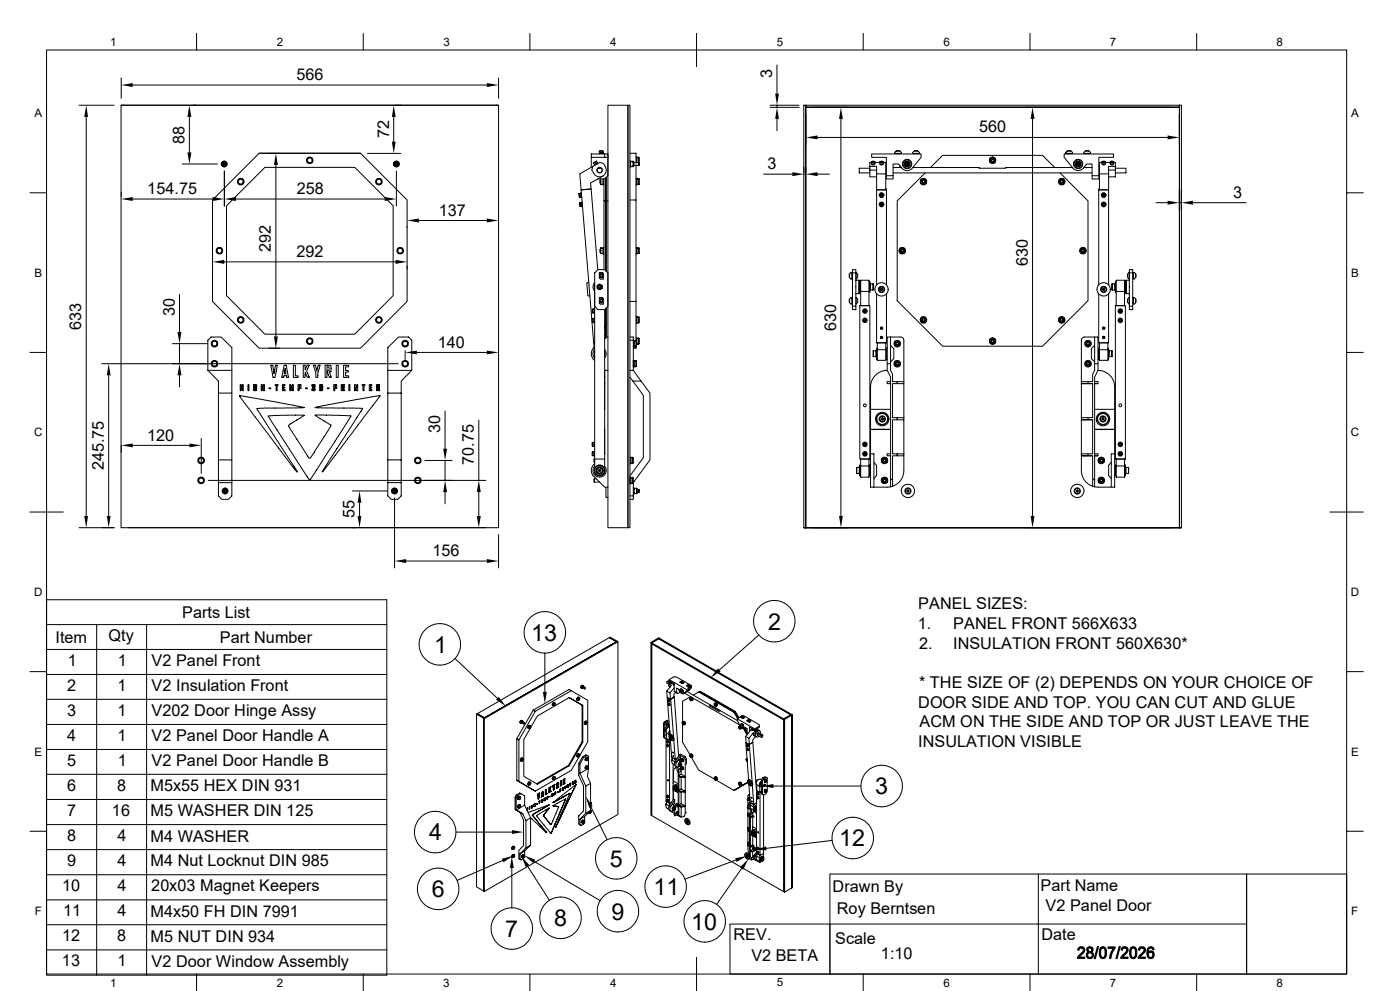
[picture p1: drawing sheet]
<svg xmlns="http://www.w3.org/2000/svg" width="420mm" height="297mm" viewBox="0 0 420 297" stroke-linecap="round" stroke-linejoin="round" font-family="sans-serif">
<defs><g id="words">
<g font-size="7">
<text x="159.3" y="192">13</text>
<text x="230.4" y="188.7">2</text>
<text x="130.3" y="195.6">1</text>
<text x="262.6" y="238">3</text>
<text x="128.7" y="251.9">4</text>
<text x="251.8" y="253.7">12</text>
<text x="182.9" y="259.7">5</text>
<text x="129.5" y="268.9">6</text>
<text x="196" y="268.2">11</text>
<text x="183.4" y="275.6">9</text>
<text x="151.6" y="280.8">7</text>
<text x="166.2" y="277.5">8</text>
<text x="207.3" y="278.6">10</text>
</g>
<g font-size="4.9">
<text x="231.6" y="23.4" transform="rotate(-90 231.6 23.4)">3</text>
<text x="88.9" y="24">566</text>
<text x="116.7" y="41.4" transform="rotate(-90 116.7 41.4)">72</text>
<text x="293.7" y="39.7">560</text>
<text x="55.3" y="43.1" transform="rotate(-90 55.3 43.1)">88</text>
<text x="230.3" y="50.8">3</text>
<text x="44.2" y="58.2">154.75</text>
<text x="89.1" y="58.2">258</text>
<text x="369.9" y="59.3">3</text>
<text x="131.6" y="64.6">137</text>
<text x="81.3" y="75.5" transform="rotate(-90 81.3 75.5)">292</text>
<text x="88.9" y="77">292</text>
<text x="308.3" y="79.8" transform="rotate(-90 308.3 79.8)">630</text>
<text x="52.4" y="94.8" transform="rotate(-90 52.4 94.8)">30</text>
<text x="24.4" y="98.9" transform="rotate(-90 24.4 98.9)">633</text>
<text x="250.8" y="99.2" transform="rotate(-90 250.8 99.2)">630</text>
<text x="131.3" y="104.2">140</text>
<text x="132.1" y="129.8" transform="rotate(-90 132.1 129.8)">30</text>
<text x="44.1" y="132">120</text>
<text x="31.2" y="141" transform="rotate(-90 31.2 141)">245.75</text>
<text x="142.2" y="139.3" transform="rotate(-90 142.2 139.3)">70.75</text>
<text x="106.4" y="155.4" transform="rotate(-90 106.4 155.4)">55</text>
<text x="129.7" y="166.7">156</text>
<text x="54.7" y="185.2">Parts List</text>
<text x="275.5" y="182.6">PANEL SIZES:</text>
<text x="275.3" y="188.5">1.</text>
<text x="285.9" y="188.5">PANEL FRONT 566X633</text>
<text x="16.6" y="192.7">Item</text>
<text x="32.6" y="192.2">Qty</text>
<text x="65.9" y="192.7">Part Number</text>
<text x="275.7" y="194.4">2.</text>
<text x="285.9" y="194.4">INSULATION FRONT 560X630*</text>
<text x="20.3" y="199.6">1</text>
<text x="35.3" y="199.6">1</text>
<text x="45.5" y="199.7">V2 Panel Front</text>
<text x="20.2" y="207">2</text>
<text x="35.3" y="207">1</text>
<text x="45.5" y="207.1">V2 Insulation Front</text>
<text x="275.7" y="206.2">* THE SIZE OF (2) DEPENDS ON YOUR CHOICE OF</text>
<text x="20.1" y="214.5">3</text>
<text x="35.3" y="214.5">1</text>
<text x="45.5" y="214.6">V202 Door Hinge Assy</text>
<text x="275.5" y="212">DOOR SIDE AND TOP. YOU CAN CUT AND GLUE</text>
<text x="275.8" y="217.9">ACM ON THE SIDE AND TOP OR JUST LEAVE THE</text>
<text x="20.2" y="222">4</text>
<text x="35.3" y="222">1</text>
<text x="45.5" y="222.2">V2 Panel Door Handle A</text>
<text x="275.4" y="223.8">INSULATION VISIBLE</text>
<text x="20.1" y="229.5">5</text>
<text x="35.3" y="229.5">1</text>
<text x="45.5" y="229.6">V2 Panel Door Handle B</text>
<text x="20.2" y="237">6</text>
<text x="35.1" y="237">8</text>
<text x="45.1" y="237.1">M5x55 HEX DIN 931</text>
<text x="20.1" y="244.5">7</text>
<text x="33.6" y="244.5">16</text>
<text x="45.1" y="244.7">M5 WASHER DIN 125</text>
<text x="20.1" y="252.1">8</text>
<text x="35.2" y="252.1">4</text>
<text x="45.1" y="252.2">M4 WASHER</text>
<text x="20.1" y="259.5">9</text>
<text x="35.2" y="259.5">4</text>
<text x="45.1" y="259.6">M4 Nut Locknut DIN 985</text>
<text x="18.6" y="267.1">10</text>
<text x="35.2" y="267.1">4</text>
<text x="45.3" y="267.2">20x03 Magnet Keepers</text>
<text x="249.8" y="267.3">Drawn By</text>
<text x="312.1" y="267">Part Name</text>
<text x="18.9" y="274.6">11</text>
<text x="35.2" y="274.6">4</text>
<text x="45.1" y="274.7">M4x50 FH DIN 7991</text>
<text x="251" y="274.1">Roy Berntsen</text>
<text x="313.6" y="273.2">V2 Panel Door</text>
<text x="220.1" y="281.7">REV.</text>
<text x="312.4" y="281.7">Date</text>
<text x="18.6" y="282.1">12</text>
<text x="35.1" y="282.1">8</text>
<text x="45.1" y="282.2">M5 NUT DIN 934</text>
<text x="250.5" y="282.9">Scale</text>
<text x="264.3" y="287.6">1:10</text>
<text x="18.6" y="289.6">13</text>
<text x="35.3" y="289.6">1</text>
<text x="45.5" y="289.7">V2 Door Window Assembly</text>
<text x="225.4" y="288.2">V2 BETA</text>
</g>
<g font-size="3.5">
<text x="33" y="13.7">1</text>
<text x="83" y="13.7">2</text>
<text x="133" y="13.7">3</text>
<text x="183" y="13.7">4</text>
<text x="233" y="13.7">5</text>
<text x="283" y="13.7">6</text>
<text x="333" y="13.7">7</text>
<text x="383" y="13.7">8</text>
<text x="10.3" y="35.1">A</text>
<text x="405.3" y="35.1">A</text>
<text x="10.3" y="83">B</text>
<text x="405.3" y="83">B</text>
<text x="10.2" y="130.8">C</text>
<text x="405.2" y="130.8">C</text>
<text x="10.2" y="178.6">D</text>
<text x="405.2" y="178.6">D</text>
<text x="10.3" y="226.4">E</text>
<text x="405.3" y="226.4">E</text>
<text x="10.4" y="274.3">F</text>
<text x="405.4" y="274.3">F</text>
<text x="33" y="295.7">1</text>
<text x="83" y="295.7">2</text>
<text x="133" y="295.7">3</text>
<text x="183" y="295.7">4</text>
<text x="233" y="295.7">5</text>
<text x="283" y="295.7">6</text>
<text x="333" y="295.7">7</text>
<text x="383" y="295.7">8</text>
</g>
</g></defs>
<g fill="none" stroke="#000" stroke-width=".3">
<path d="M14 15h390v276.9h-390zM59 10v5M109 10v5M159 10v5M209 10v10M233.1 19.5v8.6M259 10v5M309 10v5M359 10v5M23.7 31.5h10.5M25.9 35.1v119.5M36.3 31.5h113.3v126.7h-113.3z"/>
<path d="M36.3 31.5h113.3M36.4 23.4v6.1M39.8 25.5h106.2M56.8 35.1v10.6M118.1 35.1v7.4M149.6 23.4v6.1M182.4 31.5h6v126.7h-6zM188.4 31.5h.6v126.7h-.6zM231 31.5h8.7M231 32.2h8.7M233.1 31.5v.7M233.1 35.6v3.6"/>
<path d="M241.1 31.5h.6v126.7h-.6zM241.7 31.5h112.1v.6h-112.1zM241.8 34.2v9.1M243.9 32.2h10.5M252.3 35.6v119M307.6 32.2h44.1M309.8 35.6v119M353.8 34.2v9.1M353.8 31.5h.6v126.7h-.6zM9 57.8h5M36.4 57.6v1.2M39.8 59.6h24"/>
<path d="M54.7 49.1h10.5M66.6 48.8v.2a.72 .72 0 0 0 .7 1M66.6 48.7v.1M67.3 48.3l-.7 .4M67.3 50h.1M67.3 48.3h.1M67.3 48.3l.7 .4M67.3 51.3v10.5M68 48.8v.2a.72 .72 0 0 1-.7 1M68 48.7v.1M70.8 59.6h44.6M71.7 53.7l.5-.1a.85 .85 0 0 1 .8 1.2 .85 .85 0 0 1-1.3 .4 .85 .85 0 0 1 0-1.4z"/>
<path d="M77.7 45.9h30.5M77.7 45.9h30.5l13.9 14v30.4l-13.9 14.1h-30.5l-13.9-14.1v-30.4zM80.6 46h3.2M82.8 49.4v51.4M110.3 46h9.9M118.2 48.7l.2-.1a.75 .75 0 0 1 1.2 .1M118.2 48.8v.2a.76 .76 0 0 0 .8 .9 .76 .76 0 0 0 .6-1.1M118.2 48.7v.1M118.9 51.3v10.5M119.6 48.7v.1M173.7 58l.1 1.1h.5M173.7 58l.1 1.1"/>
<path d="M174.2 58l.1 1.1M174.2 58h-.5M174.2 58h.1M174.4 59l-.1 .1M174.4 57.8l.1 1.4M177.4 47.2h4M177.8 49.9l2.1-1.2a2.16 2.16 0 0 1 2 2.2 2.16 2.16 0 0 1-2.2 2.1l-1.1-.4-.5-.6-.6-1 .3-1.1-3.9 2.2 .4 4.8 3-.3-.1-1.7 3.7-2.2M178 48.9l.4 .5M178.6 49.3v.1M179 48.3l-1 .6M179 48.3l.2 .5M179.1 48.9v.1"/>
<path d="M179.1 49l.1 .1M179.2 48.8l-.9 .6M179.2 48.9l-.8 .5M179.2 48.8v.1M179.2 50.5h.1M179.4 50.4h1M179.7 50.2l.1 .1M179.8 45.3h1.2v.4h-.8zM179.8 45.3v.7h1.2v-.3M179.8 50.2a.75 .75 0 0 1 .8 .9 .75 .75 0 0 1-1 .6 .75 .75 0 0 1-.2-1.2M179.8 46v.1M179.8 50.3l-.2 .1"/>
<path d="M179.8 50.3l-.1 .1M179.9 45.3h1M180.1 53.9l.1 1-.2-.1zM180.1 53.9h.1M180.2 53.6v1.6M180.2 55.2l.1 .1M180.3 53.6l-.1 1.6M180.3 55.3h.1M180.9 55.2l-.6 .1M180.9 53.6v1.6M180.9 55.2v.1M181 55.2h-.1"/>
<path d="M181 46v.1M181 53.6v1.8h.2M181.2 53.6v6.6h.6v21v-27.9v6.9h.6M181.4 46.1h-4v4M182.4 47.2h-1v-1.1h1v6.6l-1 .9h-2.1M182.4 47.2h.1M182.4 51.1h.1M182.4 46.6h.1M189 59.9h1.8v30.4h-1.8M189 45.9h1.8v2.9M189 48.3h.1v1.7h-.1M189.1 49.9h.9"/>
<path d="M189.2 48.3l-.1 .1M189.2 48.8v1.2M189.2 48.3v.4M189.2 48.3h.8M189.2 50h.1M189.2 48.7v.1M189.9 48.3l.1 .1M189.9 48.3l.1 .3M189.9 48.8l.1 .3M189.9 48.7v.1M190 48.6v.5M190 49.1v.6"/>
<path d="M190 49.7l-.1 .3M190 48.6l-.1 .1M190 48.4l.1 .2M190 48.4v.2M190 49.7v.2M190 49.9h.1M190.1 49.7l-.1 .1M190.2 48.8h1.4v.7M190.2 49.5h1.4M190.2 48.6v1.1M190.8 49.5v10.4M190.8 47h.2v1.8l.1-1.7h.5"/>
<path d="M190.8 53.4h.2v2h-.2M191 47.3h.1M191 55.2l.6 .1M191 55.2h.1M191 53.7h.1M191.1 53.6h.5M191.6 47.1l.1 1.7M191.6 53.5v.1M191.6 53.6h.1M191.6 53.6l.1 1.6M191.6 53.5h-.5v1.7h.5M191.6 53.5l.1 .1"/>
<path d="M191.6 48.8v.7M191.6 55.2v.1M191.7 53.6v1.6M191.7 55.2l-.1 .1M229.1 52.2h8.6M241.2 52.2h.6M241.2 50.1v1.7M241.8 50.1v1.7M245.3 41.2h105M245.3 52.2h3.5M260.9 50.4h-3.1v1.4h3.1M260.9 49.9v1.1h2.1"/>
<path d="M260.9 51v2h2.1M261.4 48.6l.1 .5a.63 .63 0 0 0 1 0v-.5M261.4 48.7h-.5v1.2h2.1v2.2h2.7v-3.4h-.7M261.5 48.4h.1M261.5 49.2h.1M261.5 48.5a.51 .51 0 0 1 .5-.3 .51 .51 0 0 1 .4 .4 .51 .51 0 0 1-.5 .3 .51 .51 0 0 1-.4-.4zM261.5 49.2h.9M261.5 48.5a.43 .43 0 0 0 .5 .4 .43 .43 0 0 0 .4-.4M261.7 49.3h.6M262 48.4v.3M262 48.4l-.3 .3M262 48.4l.2 .3"/>
<path d="M262.4 48.4h.1M262.4 49.2h.1M262.5 48.7h1.4M263 52.1v4.8h2.7v-4.8M263.7 58.5h.1M263.8 58.5a.68 .68 0 0 1 .7-.7 .68 .68 0 0 1 .6 .7M263.9 48.6v.5a.63 .63 0 0 0 1.1 0M264 48.4v.1a.43 .43 0 0 0 .5 .4 .43 .43 0 0 0 .4-.4M264 49.2h.9M264 48.5a.51 .51 0 0 1 .5-.3 .51 .51 0 0 1 .4 .4 .51 .51 0 0 1-.5 .3 .51 .51 0 0 1-.4-.4zM264.2 49.3h.6M264.2 58.4v.3"/>
<path d="M264.2 58.7l.3 .1M264.2 58.4l.3-.1 .2 .1-.2 .4M264.2 48.7h.1M264.3 58.4v.3M264.4 58.3h.1M264.5 58.3l.2 .2-.2 .3M264.5 58.3l-.3 .1M264.5 48.4v.3M264.5 48.4l-.3 .3M264.5 48.4l.2 .3M264.6 58.4v.2l-.2 .1M264.7 58.7l-.2 .1"/>
<path d="M264.9 48.4h.1M264.9 49.2h.1M265 58.5a.53 .53 0 0 0-.6-.5 .53 .53 0 0 0-.5 .5M265 48.6v.5M265 58.5h.1M265.2 58.5h.1M265.7 56.9l.2-.3v.3M265.7 52.2h.2M265.7 49.8h.2M267.9 51.8h59.7M267.9 50.2h2.5M268.8 46v.1"/>
<path d="M268.9 45.3h1M269.9 49.5l.2 .7M270 46v.1M270.4 45.7l-.4-.4h-1.2l-.4 .4v.3h1.6M270.4 45.7v.3h-.4M270.6 50.4l-1.1-1.3h-1.6v3.6h-2M270.6 50.4a1.97 1.97 0 0 0 3 0l2.7-3.2v-1.1h-14.8v1.1h4.4v6.4h2v-.9M271.3 49.1l.2 .4M271.3 49.1h.1M271.5 48.8l-.2 .3 .2 .4M271.5 49.5h.1M271.5 48.8h.1"/>
<path d="M271.5 49.5l.2 .4M271.5 48.8l-.2 .3M271.7 49.9h.4M271.7 48.5l-.2 .3M271.7 49.1l.2 .3M271.7 48.4v.1M271.7 48.4h.4M272.1 48.4h-.4l-.2 .4M272.1 49.9h.1M272.1 48.4h.1M272.1 48.4h.4l.3 .4M272.1 48.4a.71 .71 0 0 1 .6 1.1"/>
<path d="M272.7 49.5l-.2 .4h-.4M272.8 49.5h-.1M272.8 48.8h.1M272.8 49.5h.1M272.8 48.8l.1 .3-.1 .4M272.9 49.1h.1M273.9 50.2h19.9v.2h8v-.2h19.9M274.2 46v.1M274.3 45.3h1M275.4 46h.4v-.3l-.4-.4h-1.2l-.4 .4v.3h1.6v.1M277 53.5l-.4 .3a.84 .84 0 0 0-.4 .9 .84 .84 0 0 0 .8 .6M277 55.3h.1"/>
<path d="M277 53.5h.1M277.1 53.5l.7 .5v.9l-.7 .4M277.5 51.8l-8.3 8.4v29.9l13.6 13.7h30l13.6-13.7v-29.9l-8.4-8.4M279.1 50.2l3.7-3.6h30l3.6 3.6M297.8 47.1l-.8 .5v.9l.8 .5M297.8 47.1l.8 .5v.9l-.8 .5M297.8 47.1h.1M297.8 49h.1M318.1 53.6h.8M318.1 53.6l-.5 .8 .2 .5a.84 .84 0 0 0 1.3 .1 .84 .84 0 0 0-.1-1.3v-.1M318.1 53.6h.1M318.9 53.6h.1"/>
<path d="M319.7 45.7l.4-.4h1.3l.3 .7h-2zM320.1 46v.1M320.3 45.3h.9M321.4 46v.1M322.6 49.1l.2 .4M322.6 49.1h.1M322.8 49.5h.1M322.8 48.8l-.2 .3 .2 .4M322.8 48.8h.1M322.8 49.5l.2 .4M323 48.5l-.4 .6M323 49.9h.4"/>
<path d="M323 49.1l.3-.3 .5 .2-.1 .5-.5-.1M323 49.1l.2 .3M323 48.4v.1M323 48.4h.4M323 49.1l.4 .4-.2-.1-.1-.4 .5-.2 .2 .3-.2 .4-.4-.1M323.4 48.4h-.4l-.2 .4M323.4 48.4h.4M323.4 48.4h.1M323.4 49.9h.1M323.4 48.4h.5l.2 .4M323.8 48.4l.1 .1M323.9 48.5l.2 .3"/>
<path d="M324.1 49.5l-.3 .4h-.4M324.1 48.8l.1 .3-.1 .4M324.1 48.8h.1M324.1 48.8l.2 .3-.2 .4M324.1 49.5h.1M324.1 49.5l-.2 .4h-.5M324.2 49.1h.1M325.2 50.2h2.4M325.5 46v.1M325.6 45.3h1M326.7 46h.5l-.5-.7h-1.2l-.4 .4v.3h1.6v.1M329.6 56.9h3v28.5"/>
<path d="M329.6 56.9v28.5M329.6 52.7v.9h-2v-4.5h-1.6a3.5 3.5 0 0 1-1.9 1.9l-1 .1-1-.4-2.9-3.5v-1.1h14.9v1.1h-4.5v5.5h-2M329.6 52.2h.2M329.6 49.8h.2M329.8 56.9l-.2-.3v.3M329.8 52.1h2.8M330.4 58.5a.74 .74 0 0 1 .7-.7 .74 .74 0 0 1 .8 .7M330.5 48.7h-.7v8.2h2.8v-4.8M330.5 48.6v.5M330.5 58.5h.1M330.6 49.1a.63 .63 0 0 0 1 0M330.6 58.5a.51 .51 0 0 1 .5-.5 .51 .51 0 0 1 .5 .5"/>
<path d="M330.6 48.4l.1 .1a.45 .45 0 0 0 .4 .4 .45 .45 0 0 0 .5-.5M330.6 49.2h1M330.6 48.5a.51 .51 0 0 1 .5-.3 .51 .51 0 0 1 .5 .4 .51 .51 0 0 1-.6 .3 .51 .51 0 0 1-.4-.4zM330.8 49.3h.6M330.8 58.7l.1-.4 .4 .1v.3l-.2 .1M330.8 58.7l.3 .1M330.9 58.4l.2 .3 .2-.3M331 58.3h.1M331.1 58.3l-.3 .2 .3 .3M331.1 58.3l.2 .2-.2 .3M331.1 48.4v.3M331.1 48.4l-.2 .3"/>
<path d="M331.1 48.4l.2 .3M331.3 58.7l-.2 .1M331.6 48.7h1.4M331.6 48.6v.5M331.6 58.5h.1M332.6 51h2M333 48.6l.1 .5a.63 .63 0 0 0 1 0v-.5M333.1 48.5a.51 .51 0 0 1 .5-.3 .51 .51 0 0 1 .5 .4 .51 .51 0 0 1-.6 .3 .51 .51 0 0 1-.4-.4zM333.1 48.4h.1M333.1 49.2h.1M333.2 48.5a.43 .43 0 0 0 .4 .4 .43 .43 0 0 0 .4-.4M333.2 49.2h.8"/>
<path d="M333.3 49.3h.6M333.3 48.7h.1M333.6 48.4l-.3 .3M333.6 48.4l.2 .3M333.6 48.4v.3M334 48.4h.1M334 49.2h.1M334.1 48.7h.5v1.2M334.6 51v2h-2M334.6 50.4h3.2v1.4h-3.2M334.6 51v-1.1h-2v2.2M353.8 56.9v6"/>
<path d="M354.4 56.9v6M404 57.8h5M63.8 79.7v.9M67.3 78.5h51.4M67.9 61.7l11.6-11.5h26.9l11.5 11.5v26.9l-11.5 11.6h-26.9l-11.6-11.6zM122.1 67.8v.4M122.1 79.7v.9M125.6 66.1h20.4M149.6 67.8v.4M174 60.8v1h.6M174 60.8l.1 1.1M174.5 60.7l.1 1.1"/>
<path d="M174.5 60.7l-.5 .1M174.5 60.7v.1M174.6 60.6l.2 1.4M174.6 61.8h.1M180.1 74.6l.1 1-.2-.1zM180.1 74.6h.1M180.2 75.9h.8M180.3 74.3l-.1 1.6M180.3 75.2l-.1 .7M180.3 74.3v.8M180.3 74.3h.6M180.3 75.1v.1"/>
<path d="M180.9 74.3v1.6M180.9 74.3l.1 .1M181.2 60.2v20.6M181.2 74.2h-.2v2h.2M190.8 74.2h.2v2h-.2M191 74.4h.1M191 75.9h.1M191.6 74.3l.1 1.6zM191.6 74.3h-.5v1.6h.5M263.7 61.3h.1M263.8 61.3a.68 .68 0 0 1 .7-.7 .68 .68 0 0 1 .6 .7M264.2 61.2v.3"/>
<path d="M264.2 61.5h.1M264.2 61.5l.3 .1M264.2 61.2h.5l-.2 .4M264.3 61.2v.3M264.3 61.5l.2 .1M264.4 61.5h.2M264.4 61.1h.1M264.5 61.1l.2 .2-.2 .3M264.5 61.1l-.3 .1M264.6 61.5l-.1 .1M264.6 61.2l-.1 .3M264.7 61.5h-.1"/>
<path d="M265 61.3a.53 .53 0 0 0-.6-.5 .53 .53 0 0 0-.5 .5M265 61.3h.1M265.2 61.3h.1M269.7 75.2l.5 .7h.9M269.7 75.1l.3-.4a.85 .85 0 0 1 .9-.3 .85 .85 0 0 1 .7 .7M269.7 75.1v.1M271.1 75.9h.1M271.6 75.2l-.5 .7M271.6 75.1v.1M324 75.1l.4-.8h.5a.86 .86 0 0 1 .9 .8M324 75.2l.4 .7h1l.4-.7M324 75.1v.1"/>
<path d="M325.8 75.1v.1M330.4 61.3h.1M330.4 61.3a.68 .68 0 0 1 .7-.7 .68 .68 0 0 1 .7 .7M330.5 61.3h.1M330.6 61.3a.51 .51 0 0 1 .5-.5 .51 .51 0 0 1 .5 .5M330.8 61.5l.3 .1M330.8 61.5l.2-.4a.28 .28 0 0 1 .3 .2 .28 .28 0 0 1-.2 .3M330.9 61.2l.2 .4M330.9 61.2l.3 .3M331 61.1h.1M331.1 61.1l-.2 .1M331.1 61.1l.2 .1"/>
<path d="M331.2 61.5l-.1 .1M331.3 61.2l-.1 .3M331.3 61.2l-.2 .4M331.3 61.5h-.1M331.6 61.3h.1M331.8 61.3h.1M346.8 60.7h3.5M353.8 60.7h.6M357.9 60.7h15.9M53.8 88.2v11.3M71.4 95.4l.8-.4 .4 .2a.81 .81 0 0 1 .1 1.3 .81 .81 0 0 1-1.3-.5zM113.2 95.1h.5a.85 .85 0 0 1 .7 1.1 .85 .85 0 0 1-1.3 .4 .85 .85 0 0 1 0-1.3z"/>
<path d="M176 85l.3 3.5M176.2 84.8l-.1 .1M176.2 84.7h.4M176.4 88.5l.6 .2M177.7 92.7v1l.5 .1M177.7 92.7v1.1M177.7 95.5v1l.5 .1M177.7 95.5v1.1M177.7 92.7h.5M177.7 95.5h.5M178.2 92.7v1.1M178.2 95.5v1.1"/>
<path d="M178.2 92.7h.1M178.2 95.5h.1M178.3 93.7l-.1 .1M178.3 96.5l-.1 .1M178.4 85.6v.8M178.4 85.4v1.1M178.4 92.5v1.4M178.4 95.3v1.4M178.4 85.3v1.4M178.4 84.7a1.95 1.95 0 0 0 0 2.6v52.4M179.2 85.6l.7-.4 .7 .4v.8l-.7 .4-.7-.4zM179.2 85.6l.3-.2a.72 .72 0 0 1 .9 .1 .72 .72 0 0 1 0 1 .72 .72 0 0 1-.9 .1l-.3-.2"/>
<path d="M179.2 85.6v.8M179.2 86.4h.1M179.2 85.6h.1M179.3 80.9l-2-24.3-3 .3 3.8 45.8M179.4 80.8h2l1 1v10l-1 1h-2l-1-1v-10zM179.8 81.7h.8l.4 .3h-1.2zM179.8 82v1.2h1.2M179.8 89.2h.8l.4 .3h-1.2zM179.8 89.5v1.3h1.2M181 82v1.7l-1-.1-.2-.4M181 89.5v1.6h-.8l-.4-.3M181.4 97.5v1.1v-.9"/>
<path d="M181.4 98.6h.1M181.4 92.8v44.8h-3M181.8 92.4v8.6M182.4 90.1h.1M190.8 90.3v11.8M190.8 94.9h.2v2h-.2M191 96.6h.1M191.1 95.1h.1M191.6 95v1.8M191.6 95h-.5v1.8h.5M254.9 82.2v.9M254.9 89.7v.9"/>
<path d="M255.6 89.5v-.3l-.7 .3v1.3l.4 .3h.3v-1.6h.1M255.6 82v-.3l-.7 .3v1.2l.4 .5h.3v-1.7h.1M255.6 90.8h.1M255.6 83.2h.1M255.7 91.8v-10h1.1v11h-1.1v-1h1.1M255.7 81.8v-1h1.1v1M256.8 84h.9M256.8 88h.9M256.8 81.7h.1M256.8 89.2h.1M256.8 81.7l.5 .5M256.8 89.2l.5 .5"/>
<path d="M256.8 81.7v1.9M256.8 89.2v1.9M257.3 83.1l-.5 .5M257.3 90.6l-.5 .5M257.3 82.2v.9M257.3 89.7v.9M257.7 84v4M257.8 86.8h.1M257.8 85.2h.1M257.9 91.6h3v46h-3zM258 84.4v3.2M258 84.4h.2"/>
<path d="M258 87.6h.2M258.2 84h2.5v7.6h-2.5zM258.2 87.3h2.5M260.7 84.4h.2M260.7 87.6h.2M260.9 84.4v3.2M260.9 84.4v.1M260.9 84.5v3.1M260.9 86.8h.3M260.9 85.2h.3M261.9 85.1v1.8M261.9 85.1h-.7v1.8h.7"/>
<path d="M263 85.4v-28.5h2.9v28.5M263 88.1v14.6h2.9v-14.6M263.1 85.3a2 2 0 0 1 3.3 1 2 2 0 0 1-2.6 2.3l-1.1-.8a2.03 2.03 0 0 1 .4-2.5zM263.7 86.7a.78 .78 0 0 1 .7-.7 .78 .78 0 0 1 .8 .7M264.1 98.3a.34 .34 0 0 0 .4 .4 .34 .34 0 0 0 .3-.4M264.2 98.2a.31 .31 0 0 0 .3 .4 .31 .31 0 0 0 .3-.4M264.2 98.2v.1M264.2 86.9l.3 .1M264.2 86.9v-.3h.5l-.2 .4M264.2 86.9a.25 .25 0 0 1 .2-.4 .25 .25 0 0 1 .3 .2 .25 .25 0 0 1-.2 .3M264.7 86.9l-.2 .1M264.8 98.2v.1"/>
<path d="M265.3 86.7h.1M276.6 96.6l-.5-.7 .5-.8h.9l.2 .4 .3 .4-.5 .7M276.6 96.6v.1M276.6 96.7h.9M277.5 96.6v.1M317.7 95.4l.9-.4 .7 .4v.9l-.8 .5-.4-.2-.4-.2zM329.6 88.1v14.6h3v-14.6M329.7 85.3a2 2 0 0 1 3.4 1 2 2 0 0 1-2.7 2.3l-1-.8a2.03 2.03 0 0 1 .3-2.5zM330.3 86.7h.1M330.8 98.3a.34 .34 0 0 0 .3 .4 .34 .34 0 0 0 .3-.4M330.8 98.2a.31 .31 0 0 0 .3 .4 .31 .31 0 0 0 .3-.4M330.8 98.2v.1"/>
<path d="M330.8 86.9v-.3h.5v.3l-.2 .1M330.8 86.9l.3 .1M331.3 86.9l-.2 .1M331.4 98.2v.1M331.9 86.7a.81 .81 0 0 0-.8-.7 .81 .81 0 0 0-.8 .7M333.6 85.1v1.8M333.6 85.1h.8v1.8h-.8M334.4 86.8h.2M334.4 85.2h.2M334.6 84.4v3.2M334.6 84.4h.3M334.6 87.6h.3"/>
<path d="M334.9 84h2.5v7.6h-2.5zM334.9 87.3h2.5M335.8 93.3l.3 .2M335.8 93h.5v.3l-.2 .2M335.8 96.1l.3 .2M335.8 93v.3M335.8 96.1v-.3h.5v.3l-.2 .2M335.9 93.1v.2M335.9 93.1a.25 .25 0 0 1 .4 0 .25 .25 0 0 1-.2 .4M335.9 93.3l.2 .2M335.9 96.1a.25 .25 0 0 1 .1-.3 .25 .25 0 0 1 .3 .2 .25 .25 0 0 1-.2 .3M335.9 96.1l.2 .2"/>
<path d="M337.4 84.4h.1M337.4 87.6h.1M337.5 84.4v3.2M337.6 86.8h.2M337.6 85.2h.2M337.9 84v4M337.9 84h.9M337.9 88h.9M338.2 89.7v.9M338.2 82.2v.9M338.3 83.1l.4 .5M338.3 90.6l.4 .5"/>
<path d="M338.7 89.2l.1 1.9M338.7 89.2h.1M338.7 81.7l.1 1.9M338.7 81.7l-.4 .5M338.7 89.2l-.4 .5M338.7 81.7h.1M338.8 91.8h1v1h-1v-11h1v10M338.8 81.8v-1h1v1M339.8 90.8h.2M339.8 83.2h.2M339.8 82h.2M339.8 89.5h.2"/>
<path d="M340 81.7l.7 .3v1.2l-.7 .5zM340 89.2l.7 .3v1.3l-.4 .3h-.3zM340.7 89.7v.9M340.7 82.2v.9M9 105.6h5M30.5 109h89M32.6 112.5v42.1M51.7 103h10.5M53.8 103v6M53.8 112.5v3.5M62.4 102l.9-1h3l3.3 3.2v44.4l-1.1 1h-2l-1-1v-34.4l-3.1-3.2zM62.4 111h7.2"/>
<path d="M63.6 102.5l.3-.2a.81 .81 0 0 1 1.3 .6v.1a.85 .85 0 0 1-1.2 .8 .85 .85 0 0 1-.4-1.3zM65.5 117.8h4.1M71.8 118.6l19.5 3.5-12.1 .2-2.1 .2 12 18.9zM72.1 115.3h.2v.7h.4v-.7h.3v1.8h-.3v-.9h-.4v.9h-.2zM74.4 115.3h.3v1.8h-.3zM76.1 115.3h.9v.5l-.6-.3v1.3h.3l-.2-.7h.5v.6a.49 .49 0 0 1-.4 .4 .49 .49 0 0 1-.5-.3zM78.4 115.3h.3v.7h.3v-.7h.3v1.8h-.3v-.9h-.3v.9h-.3zM80.6 104.4h3.2M80.7 116.2h.5v.3h-.5zM81.2 109.5h.6l.4 2.4 .4-2.3 .2-.1a.28 .28 0 0 1 .4 0 .28 .28 0 0 1-.1 .4l-.6 3.2h-.6zM82.5 115.3h.9v.2h-.3v1.6h-.3v-1.6h-.3zM84.8 115.3h.7v.2h-.5v.5h.5v.3h-.5v.5h.6v.3h-.8z"/>
<path d="M85.3 109.5h.6l.6 3.6h-.5l-.1-.7h-.7l-.1 .7h-.6zM85.5 110.5l.3 1.5h-.5zM86.9 115.3h.3l.3 .9 .2-.9h.3v1.8h-.3v-.9l-.3 .7-.2-.7v.9h-.3zM88 109.5h.6v3.1h.9v.5h-1.5zM89.4 115.3h.5a.4 .4 0 0 1 .5 .2 .4 .4 0 0 1-.1 .5l-.1 .4h-.5v.7h-.3zM89.7 115.5h.3v.7h-.3zM91 109.5h.5l.1 1.4 .5-1.4h.6l-.4 .9a1.87 1.87 0 0 0 .2 1.9l.3 .8h-.6l-.6-1.5-.1 1.5h-.5zM91.7 116.2h.5v.3h-.5zM93.6 115.3h.9v.7l-.3 .1 .3 .2-.1 .8-.8-.1v-.5h.3v.3h.3v-.4l-.3-.3 .3-.2v-.4h-.3v.3h-.3zM94 109.5h.7l.3 1.5 .5-1.5h.6l-.8 2.3v1.3h-.6v-1.4zM95.9 115.3l.9 .1-.2 1.7h-.7zM96.2 115.5l.3 .1v1.1l-.3 .1z"/>
<path d="M97.5 109.5h1.7v1.9a.3 .3 0 0 0-.4 .1 .3 .3 0 0 0 .2 .4l.4 1.2h-.6l-.6-1.6v-.4h.5v-1.2h-.6v3.2h-.6zM98.2 116.2h.5v.3h-.5zM100.1 115.3h.6a.38 .38 0 0 1 .4 .2 .38 .38 0 0 1-.1 .5v.3l-.6 .1v.7h-.3zM100.4 115.5h.3v.7h-.3zM100.9 109.5h.6v3.6h-.6zM102.4 115.3h.5a.53 .53 0 0 1 .5 .4 .53 .53 0 0 1-.3 .5l.2 .8a.38 .38 0 0 1-.4-.1 .38 .38 0 0 1-.1-.4l-.1-.4h.3v-.6h-.3v1.6h-.3zM103.1 109.5h1.5v.4h-.9v1.1h.8v.5h-.8v1.1h.9v.5h-1.5zM104.6 115.3h.4v1.8h-.4zM106.3 115.3h.3l.4 .9v-.9h.3v1.8h-.3l-.4-1v1h-.3zM108.6 115.3h.9v.2h-.3v1.6h-.3v-1.6h-.3zM110.8 115.3h.7v.2h-.4v.5h.4v.3h-.4v.5h.5v.3h-.8zM112.9 115.3h.5a.53 .53 0 0 1 .5 .3 .53 .53 0 0 1-.1 .6l-.2 .1 .3 .8a.47 .47 0 0 1-.5-.2 .47 .47 0 0 1 0-.5l.2-.9h-.4v1.6h-.3z"/>
<path d="M116.3 111h7.2v-9l-.9-1h-3.1l-3.2 3.2v44.4l1 1h2l1.1-1v-34.4l3.1-3.2M116.3 117.8h4.1M120.7 102.5l.5-.2a.79 .79 0 0 1 1.1 .7 .79 .79 0 0 1-1.1 .7h-.1a.47 .47 0 0 1-.4-.7zM121.5 105.1v2.6M125.1 105.6h20.9M178.1 102.7l.2 2.1a1.98 1.98 0 0 0 .1 2.5M178.2 104.1a2.51 2.51 0 0 0 .2 3.9M178.4 105.5v1.1M178.4 105.6v.8M178.4 105.3v1.4M178.4 102.7h-.3M181.4 105.5v1.1"/>
<path d="M181.4 105.6v.8M181.4 105.3v1.4M181.4 104.7a1.95 1.95 0 0 1 0 2.6M181.4 100.3h.3v1.1l-.1-1.1M181.4 101.4h.3M181.4 115h.1M181.4 114.4h.1M181.4 113h.1M181.7 101h.7M182.4 111h-1v11.7M189 111h1l2.3 3.2h-2.4l-.9-1.2M189 101h1v1h-1"/>
<path d="M189.9 114.2l3.1 4.3v18.7l-4 5.4M190 109.5h.1M190 108.5h.1M190 104h.2v-2h-.2v9M190 108h.2v2h-.2zM190.2 103.8h.1M190.2 103.7v.1M190.2 109.7l.1 .1M190.2 108.2h.1M190.3 102.2l-.1 .1M190.8 102.1v1.8M190.8 102.1h-.6v1.8h.6"/>
<path d="M190.8 108.1v1.8M190.8 108.1h-.6v1.8h.6M190.8 103.9v.5h-.8M190.8 101.3h.2l-.1 2M191 103h.1M191.1 103h.1M191.1 101.5h-.1M191.6 101.3v1.9M191.6 101.3h-.5v1.9h.5M192.3 114.2l2.7 3.6v20l-5 6.9v3.9h-1M262 105.2v1.6M262 106.8v.1"/>
<path d="M262 105.1h.8v1.8h-.8M262 105.1v.1M262.8 106.8h.2M262.8 105.2h.2M263 104.4v3.2M263 104.4h.2M263 107.6h.2M263.2 102.7v5.3h2.5v-3.2M263.2 104.8h2.5M264.1 101.1a.34 .34 0 0 0 .4 .4 .34 .34 0 0 0 .3-.4M264.2 101a.31 .31 0 0 0 .3 .3 .31 .31 0 0 0 .3-.3M264.2 101h.1"/>
<path d="M264.8 101h.1M265.7 104.4h.2M265.7 102.7v2.1M265.9 104.4v3.2M265.9 104.4v3.1l-.2 .1M265.9 106.8h.2M265.9 105.2h.2M266.1 111a5.1 5.1 0 0 0-4.9 5v6.7M267.2 101v10l.6 1.2v2.2h1.4v.6h-1.4v10.2h1.4v.6h-1.4v10.2h1.4v.6h-1.4v7M267.2 101h3.2l.7 .7v12.7M267.2 109h-1.1v2l1.1 2v2M267.2 114.4h-1.1v.6h1.1"/>
<path d="M267.2 103.5l.9 1v3l-.9 1M267.2 101h-1.1v8M267.2 115v28.8M269.2 102.1l-.8 .4v1l.8 .4M269.2 108.1l-.5 .2a.84 .84 0 0 0-.3 1 .84 .84 0 0 0 .8 .6M269.2 103.9h.1M269.2 102.1h.1M269.2 109.9h.1M269.2 108.1h.1M269.2 114.4h1.9v.6h-1.9M269.2 102.1l.8 .4v1l-.8 .4M269.2 108.1l.8 .4v1l-.8 .4"/>
<path d="M271.1 115v10.2M297.8 101.3l.8 .5v.9M297.8 101.3l-.8 .5v.9l.8 .5M297.8 103.2h.1M297.8 101.3h.1M298.5 102.7l-.7 .5M298.5 102.7h.1M325.6 102.5l.4-.2a.83 .83 0 0 1 1.1 .3 .83 .83 0 0 1-.3 1.1 .83 .83 0 0 1-1.1-.2zM326.4 114.4h-2v.6h2M327.8 115h-3.4v10.2M328.4 101v10l-.6 1.2v2.2h-1.4v.6h1.4v10.2h-1.4v.6h1.4v10.2h-1.4v.6h1.4v7M328.4 114.4h1v.6h-1v21"/>
<path d="M328.4 103.5l-1 1v3l1 1M328.4 109h1v2l-1 2v2h1M329.4 109v-8l-4.5 .1-.4 .4-.1 .5v12.4M329.4 111a5.1 5.1 0 0 1 5 5v6.7M329.4 106.8h.2M329.4 105.2h.2M329.6 104.4v3.2M329.6 104.4h.2M329.6 107.6h.2M329.8 102.7v5.3h2.6v-3.2M329.8 104.8h2.6M330.8 101.1a.34 .34 0 0 0 .3 .4 .34 .34 0 0 0 .3-.4"/>
<path d="M330.8 101a.31 .31 0 0 0 .3 .3 .31 .31 0 0 0 .3-.3M330.8 101h.1M331.4 101h.1M332.4 104.4h.1M332.4 102.7v2.1M332.5 104.4v3.2M332.5 104.4l.1 3.1-.2 .1M332.6 106.8h.2M332.6 105.2h.2M333.5 105.1v1.8M333.5 105.1h-.7v1.8h.7M404 105.6h5"/>
<path d="M36.4 133.5v2.1M39.8 133.5h17.1M60.4 131.4v10.5M65.5 137.8h4.1M80.5 124.7l3.5-.2h7.3l-4.8 3.1 6.3 9.7 .7-.5 5.8-9.2-.1-.3-4.7-2.9 8.1 .1 2.6 .1v.2l-12.3 19.1zM94.5 122.1l8.8-1.7 10.7-1.8-17.3 22.8 12.1-19zM116.3 137.8h4.1M127.5 138h8.1M133.5 123.2v11.3M133.5 138v6M143.6 125.9v18.1M177.7 132.6v1.1h.5"/>
<path d="M177.7 132.6v1.1M177.7 135.5v1l.5 .1M177.7 135.5v1.1M177.7 132.6h.6M177.7 135.5h.6M177.7 133.7h.1M177.7 136.6h.1M178.2 136.6h.1M178.3 132.7l-.1 1M178.3 135.5l-.1 1.1M178.3 133.7h-.1M178.3 136.5l-.1 .1"/>
<path d="M178.3 137.5l-.1 .9 .2 .1M178.3 137.5v1M178.3 137.5h.1M178.4 132.5v1.4M178.4 135.3v1.4M178.4 139.7a1.98 1.98 0 0 0 .1 2.7 1.98 1.98 0 0 0 2.7 0 1.98 1.98 0 0 0 .2-2.7M178.4 139a2.53 2.53 0 0 0-.3 3.8l3.3 3.2h1M181.4 137.6v2.1M181.4 128.7v7.3M181.4 122.7h.1M181.4 128.7h.1M181.4 136h.1"/>
<path d="M189 137h.2v2h-.2M189.2 138.7v.1M189.2 138.8h.1M189.3 137.2h.1M189.8 137.1v1.8M189.8 137.1h-.5v1.8h.5M258 139.4v3.2M258.2 139.4h-.3l.1 3.2M258.2 137.6h2.5v5.4h-2.5zM258.2 139.7h2.5M260.7 139.4h.2M260.9 139.4h.1"/>
<path d="M260.9 139.4v3.1M261.2 128.7h.1M261.2 136v10h4.9l1.7-.2M262.2 138.5l.8 1v3l-.8 1M262.9 125.6l.5 1.2 1 .5 1.4-.4 .5-.7 .1-.6M262.9 125.6a1.74 1.74 0 0 1 1.8-1.7 1.74 1.74 0 0 1 1.7 1.7M263 125.6l.1-.8 .4-.4 1-.5 1.3 .4 .4 .6 .1 .7M263.1 125.6a1.61 1.61 0 0 0 1.6 1.6 1.61 1.61 0 0 0 1.6-1.6M263.2 124.2l.7-.5 1.1-.1 .9 .4 .5 .5a2.01 2.01 0 0 1-.6 2.7 2.01 2.01 0 0 1-2.7-.3 2.01 2.01 0 0 1 .1-2.7zM264.5 125.4l.1 .4 .3-.1M264.7 125.3l.2 .1M264.7 125.3l-.3 .1v.3l.3 .2 .2-.2"/>
<path d="M264.7 125.3l-.3 .1M264.7 125.3l-.2 .1M264.9 125.4v.3M265.4 138.5h.1M265.4 125.6a.78 .78 0 0 1-.8 .7 .78 .78 0 0 1-.7-.7M265.5 125.6h.1M265.7 138.3h.1M267.2 122.7h-6v6h6M267.2 136h-1.1v.6h1.1M267.2 128.7h-6v7.3h1v10M269.2 136h1.9M269.2 125.2h1.9"/>
<path d="M271.1 136v.6h-1.9M271.1 125.2v.6h-1.9M271.1 125.8v10.2M271.1 136.6v4.4a5 5 0 0 1-3.3 4.8M326.4 136h-2v.6h2M326.4 125.2h-2v.6h2M327.8 125.8h-3.4v10.2M327.8 136.6h-3.4v4.4a5 5 0 0 0 3.4 4.8M328.4 122.7h6v6h-6M328.4 128.7h6v7.3h-1v10h-4l-1.6-.2M329.1 125.6a1.74 1.74 0 0 1 1.8-1.7 1.74 1.74 0 0 1 1.7 1.7M329.1 125.6l.4 1.1 1.1 .6 1.4-.4 .5-.7 .2-.6"/>
<path d="M329.4 136.6h-1h1v-.6h-1v7.8M329.6 137.5v.9M329.6 137.5l.8-.4 .8 .4-.1 1-.8 .4-.7-.4M329.6 138.4v.1M329.6 137.5h.1M330.9 125.3l.2 .1M330.9 125.3a.25 .25 0 0 0-.2 .4 .25 .25 0 0 0 .4 0M330.9 125.3l-.3 .1v.3l.3 .2 .2-.2M330.9 125.3l-.3 .1M331.1 125.4v.3M331.6 125.6a.78 .78 0 0 1-.7 .7 .78 .78 0 0 1-.8-.7M331.7 125.6h.1"/>
<path d="M332.5 125.6l-.2-1-1-.6h-1l-.9 .8a1.61 1.61 0 0 0 1.1 2.3 1.61 1.61 0 0 0 2-1.5M332.9 125.7a1.98 1.98 0 0 1-2.9 1.6 1.98 1.98 0 0 1-.4-3.2 1.98 1.98 0 0 1 3.1 .7l.2 .9M333.4 138.5l-.8 1v3l.8 1M334.4 128.7h.1M334.4 136v10h-1M334.6 137.6h3zM334.6 137.6v-46h3v46M334.6 139.4v3.2M334.9 139.4h-.3v3.2M334.9 137.6v2.1M334.9 139.7h2.5M335.8 136.1l.3 .2"/>
<path d="M335.8 136.1v-.3h.5v.3l-.2 .2M335.9 136.1a.25 .25 0 0 1 .1-.3 .25 .25 0 0 1 .3 .2 .25 .25 0 0 1-.2 .3M335.9 136.1l.2 .2M337.4 137.6v5.4h-2.5v-3.3M337.4 139.4h.1M337.5 139.4v3.2M9 153.5h10M23.7 158.2h10.5M38.4 158.2h107.4M62.4 144h83.4M65.5 144.7h4.1M105.7 147.2h10.5"/>
<path d="M107.9 150.7v3.9M116.3 144.7h4.1M118.3 146.3l-.1 .1a.78 .78 0 0 0-.6 .8 .78 .78 0 0 0 .7 .8M118.3 148h.1M118.3 146.3h.1M118.4 149.2v21M118.4 146.3l.1 .1a.78 .78 0 0 1 .5 .8 .78 .78 0 0 1-.6 .8M133.5 147.5v3.5M143.6 147.5v7.1M178.3 143.5v1M178.3 144.5h1.6M178.3 143.5h.6"/>
<path d="M181.8 146v2.9l.2 .2M182 149.1h.4M189 144.5h.1M189 143.5h.1M189 143h.2v2h-.2zM189.3 143.2h.1M189.2 144.7h.1M189.8 143.1v1.8M189.8 143.1h-.5v1.8h.5M190 148.6v1h-1M190 146.3h.2v1.7h-.2M190.2 147.8h.8"/>
<path d="M190.2 146.3v.1M190.2 146.3v1.7M190.2 146.3h.8M190.9 146.3l.1 .1M190.9 148h.1M191 146.3v.3M191 146.6v.6M191 147.2v.5M191 147.7v.3M191 146.4v.2M191 147.7v.1M191 147.8h.1"/>
<path d="M191 146.4h.1M191.1 146.5v1.3M191.2 146.7l.6 .2-.2 .6M191.2 147.5h.4M191.6 146.7v.8M241.7 158.2v-126.1h112.1v126.1h-112.1h112.1M241.7 158.2h-.6h113.3h-.6M243.9 158.2h10.5M257 140.1v1.8M257 140.1h.8v1.8h-.8M257.8 140.2h.1M257.8 141.8h.1"/>
<path d="M258 142.6h.2M260.7 142.6h.2M260.9 142.5v.1M260.9 140.2h.3M260.9 141.8h.3M264.6 143.5l.7-.4 .8 .4v1l-.7 .4-.5-.2a.67 .67 0 0 1-.4-1zM265.4 144.4h.1M265.7 144.4h.1M267.2 143.8v2.1M267.7 143.5l-.6 .3M267.8 143.6v2.2M270.9 145.7l.8-.5h1l.7 .2 .6 .6a1.99 1.99 0 0 1-.5 2.7 1.99 1.99 0 0 1-2.7-.3 1.99 1.99 0 0 1 .1-2.7z"/>
<path d="M307.6 158.2h44.1M321.8 145.7l.7-.5h1l.7 .2 .7 .6a2 2 0 0 1-.5 2.7 2 2 0 0 1-2.7-.3 2 2 0 0 1 .1-2.7zM322.9 147v.3M322.9 147h.5v.3h-.5M323 147v.3M323 147a.25 .25 0 0 1 .3 0 .25 .25 0 0 1 0 .3 .25 .25 0 0 1-.3 0M327.8 143.6v2.2M327.8 143.5l.6 .3M328.4 143.8v2.1M329.6 143.6v.8M329.6 143.5l.8-.4 .8 .4v1l-.8 .4-.8-.4M329.6 143.5v.1"/>
<path d="M329.6 144.4v.1M334.4 140.2h.2M334.4 141.8h.2M334.6 142.6h.3M337.4 142.6h.1M337.6 140.2h.2M337.6 141.8h.2M338.5 140.1v1.8M338.5 140.1h-.7v1.8h.7M353.8 158.2h.1M398.9 153.5h10.1M14 179.7h102v112.6h-102z"/>
<path d="M121.8 168.1h24.2M149.6 160.2v10M14 187.2h102M14 194.6h102M29 187.2v105.1M44 187.2v105.1M136.5 197.4l12.7 11.9M163.4 195.7v11.6M185.4 192.3l-.2-.1-40.1 23.1 .2 .1M195.3 192.5v51.8l.2 .1v-51.7l-.2-.2 2.1-1.2 .2 .1-2.1 1.3 39.6 22.8v51.8l.3 .1 2.1-1.3v-51.7l-.2-.2-2.2 1.3 .3 .1v51.8M195.5 192.9l39.6 22.8v51.6l-39.6-22.9zM195.5 192.7l2.1-1.3 39.7 22.8-2.2 1.3v.2l-39.6-22.8z"/>
<path d="M227.6 190.3l-11.8 10.5M9 201.3h5M14 209.6h102M14 217.1h102M14 202.1h102M143 214l2.1 1.3v51.7l.2 .2M143 214l.2-.1 2.1 1.2-.2 .2v51.7l-2.1-1.2zM143.2 213.9l39.6-22.8 2.2 1.2 .2-.1-2.2-1.2-.2 .1 2.2 1.2-39.7 22.8zM145.3 215.4l40.1-23.1v51.8l-40.1 23.1zM156 216.7h.1M156.1 216.3v.3M156.1 216.6h.1"/>
<path d="M156.1 216.3l.3 .2M156.1 216.3h.1M156.1 216.6l.2 .2M156.3 216l.3 .2M156.3 216h.1M156.3 216.5v.3M156.3 216l-.2 .3M156.3 216h.3M156.3 216.8h.1M156.3 216.5h.1M156.4 216.8h.1M156.5 216.8h.1"/>
<path d="M156.5 216.3l-.1 .2M156.5 215.9a.5 .5 0 0 0-.5 .2 .5 .5 0 0 0 0 .6M156.5 216.3v.5M156.5 216.7l.6 .3M156.6 216.2h.1M156.6 216.2h.2M156.6 216.2l-.1 .1M156.6 216h.1M156.6 216l.2 .2M156.6 216.1a.37 .37 0 0 0-.5 .1 .37 .37 0 0 0 .2 .5M156.7 216.7l-.2 .1M156.8 216.3l.5 .4"/>
<path d="M156.8 216.2l.1 .2M156.8 216.2h.1M156.8 216.3l-.3 .1 .1 .3M156.8 216.2l-.3 .1M156.8 216.2l-.4 .3 .1 .3M157.3 216.7l-.1 .3zM157.4 216.8h-.3l.2 .2M158.4 218l.2 .3M158.4 218h.1M158.5 217.8h.1M158.6 217.6l.1 .1M158.6 218.3l.1 .1"/>
<path d="M158.7 217.7l-.1 .4 .1 .3 .3-.1M158.7 217.5v.1M158.9 217.7h.1a.25 .25 0 0 1 .1 .4 .25 .25 0 0 1-.4-.1zM158.9 217.4l.2 .2M159 217.4a.53 .53 0 0 0-.6 .3 .53 .53 0 0 0 .1 .6M159 217.6a.42 .42 0 0 0-.5 .1 .42 .42 0 0 0 .1 .6M159.1 217.6l-.4 .1M159.1 217.6l.1 .3M159.1 217.6l-.2-.2-.5 .6M159.2 217.9h.1M159.9 212.9l.7 .3-4.9 8.6M160.6 213.2l10.8-6.2-.7-.4-10.8 6.3-4.9 8.5v12.4l5.6 3.3-5.6-3.3"/>
<path d="M165.7 211.4l.1 .1M165.8 211.2h.1M165.8 211.4l.2 .1M165.8 211l.2 .1zM166 210.8h-.1M166.1 210.7h.1M166.1 210.7l-.3 .7M166.1 210.7l.4 .1M166.2 210.5a.58 .58 0 0 0-.4 .9M166.2 210.9h.1a.25 .25 0 0 1 .1 .4 .25 .25 0 0 1-.4-.1zM166.2 210.5l.1 .1M166.3 210.7a.42 .42 0 0 0-.5 .2 .42 .42 0 0 0 .1 .6"/>
<path d="M166.4 211.4l-.1 .1M166.5 210.8l.1 .2M166.5 210.8l-.3-.1-.2 .4a.24 .24 0 0 0 0 .4 .24 .24 0 0 0 .3 0M166.6 211v.1M170.7 209.1l-9.5 5.5-4.1 7v11.1l4.1 2.3 9.5-5.5-.2-.1 4.1-7.1M171.4 207l4.9 2.9v12.4l-4.9 8.6-10.8 6.2M173.1 209.8h.1M173.1 209.8h.2M173.1 209.5h.1M173.1 209.4h.1M173.3 209.2l-.1 .1M173.3 209.5l-.2-.1 .2 .1"/>
<path d="M173.4 209l.5 .2M173.4 209l-.3 .8M173.4 209l.2 .1M173.6 209.3h.1a.25 .25 0 0 1 .1 .4 .25 .25 0 0 1-.4-.1zM173.7 209a.53 .53 0 0 0-.6 .2 .53 .53 0 0 0 0 .6M173.7 209.1a.43 .43 0 0 0-.6 .1 .43 .43 0 0 0 .2 .6M173.9 209.2v.3M173.9 209.2l-.3-.1-.3 .4a.26 .26 0 0 0 0 .4 .26 .26 0 0 0 .4-.1M174.4 205.8v.3M174.4 206.1l.3 .1M174.4 205.8l.3 .2M174.4 205.8h.1"/>
<path d="M174.4 206.1h.1M174.6 205.5l.3 .1M174.6 205.5h.1M174.6 205.5l.2 .2M174.6 205.5l-.2 .3M174.6 205.5h.2M174.6 211.3v11l.2 .2-4.1 7M174.7 205.4a.47 .47 0 0 0-.4 .3 .47 .47 0 0 0 .1 .5M174.7 206.3h.1M174.8 205.4h.1M174.8 211.5l-4.1-2.4 4.1 2.4v11M174.8 205.5h.1a.37 .37 0 0 0-.5 .2 .37 .37 0 0 0 .1 .5"/>
<path d="M174.8 205.7l-.1 .6M174.8 205.5l.3 .2M174.9 205.6l-.1 .1M174.9 205.6l.1 .1M175 206.2l-.3 .1M175 205.8l.6 .3M175 205.7h.1M175 205.7l-.3 .5M175 205.8l-.2 .3 .6 .4M175 205.7l-.3 .3v.3M175.1 205.7l.1 .2M175.1 205.7h.1"/>
<path d="M175.3 217h.1M175.4 216.5h.1M175.5 206.5h.1M175.5 216.4l.2 .1zM175.5 217l.2 .1M175.5 206.2v.3zM175.6 206.2v.1M175.6 206.2h-.2l.1 .2M175.6 216.3h.1M175.8 216.1a.58 .58 0 0 0-.5 .9M175.8 216.1l.1 .1M175.8 216.2l.1 .1a.42 .42 0 0 0-.5 .2 .42 .42 0 0 0 .1 .5"/>
<path d="M175.8 216.2l.2 .1M175.8 216.5l.1-.1a.25 .25 0 0 1 .2 .4 .25 .25 0 0 1-.5-.1zM175.8 216.2l-.5 .5 .2 .3M175.9 217h.1M175.9 217l-.2 .1M176.1 216.6h.1M176.1 216.6l-.1-.3-.3 .2-.2 .4 .2 .2M199.1 216.9l.3-.6 .4 .2-.4 .6M199.2 216.5h.1M199.3 216.5h.1M199.4 218.8v-1.7l-.3-.2v4.1M199.4 216.3l.7-.4 .3 .2-.6 .4"/>
<path d="M199.4 218.8v2.3l.4 .3M199.4 218.8l.2 .4M199.6 219.2l.2 .1M200 216.8l.2-.1a.36 .36 0 0 1 .2 .5 .36 .36 0 0 1-.6 0zM200 207.1l.2 1.9 .9 .6M200.1 204.3l-.1 .3 .7 .5M200.2 217.2h.2M200.2 217.1l.2 .1M200.3 217l.2 .1-.3 .2zM200.3 217l-.1 .1M200.3 217l-.1 .2M200.3 216.6a.6 .6 0 0 0-.4 .9"/>
<path d="M200.3 217h.1M200.3 210h.3l-.1 .3M200.4 217h-.1M200.4 217l-.2 .2M200.4 216.6h.1M200.4 210l.2 .3zM200.4 209.8h.3l.1 .3M200.4 217v.2M200.4 211l.3 .2-.1 .2M200.4 211v.1M200.4 210v.1M200.4 210l.1 .2"/>
<path d="M200.4 210h.1M200.4 210.1l.1 .1M200.4 209.8a.28 .28 0 0 1 .4 0 .28 .28 0 0 1-.1 .4M200.4 204h.1M200.4 210l.1 .1M200.4 216.1l.3 .1M200.4 210.9h.3l.2 .3M200.4 211l.3 .3zM200.5 211.2l.1 .1M200.5 211.1h.1M200.5 209.6l.5 .4-.3 .3M200.5 210v.1"/>
<path d="M200.5 210.2h.1M200.5 211.1v.1M200.5 211.1l.2 .1M200.5 210l-.1 .1M200.5 204l.6 .4-.6-.4-.4 .3 .8 .4M200.5 210.9a.28 .28 0 0 1 .4 0 .28 .28 0 0 1-.1 .4M200.5 210.1h.1M200.5 210.1l.1 .1M200.5 210.3h.1M200.6 217.6a1.15 1.15 0 0 0-1.2 1.2M200.6 211.1l-.1 .1M200.6 211.1v.1"/>
<path d="M200.6 205.5l.4 .4M200.6 211.2h.1M200.6 217.5l.2 .2a1.36 1.36 0 0 0-1 1.4M200.6 209.7h.1M200.6 210.7h.1M200.7 211.2l-.1 .1M200.7 210.7l.3 .3v.3M200.7 209.8l.2 .2M200.7 205l-.1 .5 .5 .3M200.7 210.8h.1M200.7 203.7l1.4-.8h.8l4.5 2.5v.9l-.7 .4M200.7 210.9l.3 .2"/>
<path d="M200.8 217.8a1.29 1.29 0 0 0-1 1.1M200.8 217.9a1.2 1.2 0 0 0-.9 1.7M200.8 205.8l.2 .1M200.8 219.9l.2 .1M200.9 210.1h.1M200.9 219.1l-.1 .7 .2 .2M200.9 218.9l-.2 .7 .1 .5M200.9 211.3l-.2 .1M200.9 205.9h.1M201 211.2h.1M201 219.3v.7M201 219.2v.8"/>
<path d="M201 207.7l.1 1.9 .2-.1M201 204.6l-.3 .4 .7 .4-1.4 1.7 1 .6 1.3-1.6M201.1 204.5l.1-.2-.1 .3 .4-.1v.2l-.4 .1zM201.2 204.6h.1M201.3 204.4l-.1 .2M201.3 204.4l.1 .1M201.3 204.4v.1M201.3 204.4l-.1 .2 .2-.1M201.4 204.5l-.2 .1M201.6 204.6l-.1 .3-.5-.2M201.9 205.2l.4 .2M202 205.1h.2"/>
<path d="M202 208.9v.1M202.1 205l.1 .1zM202.1 204.9l-.2 .2h.3M202.1 208.9h.1M202.1 204.9l-.1 .3h.3M202.1 208.9l-.9 .6M202.1 204.9l-.1 .2M202.1 204.9h.1M202.2 208.8l1.4 17.8M202.3 205.1h-.1M202.3 205h.1M202.3 208.9l-1.1 .7"/>
<path d="M202.3 205l-.3 .1M202.3 207.2l.7 .4v-1.4l.6 .3 .3 .8M202.3 207.2v-2.2l-1.6-.9v-.4l5.3 3v.4l-1 .8 .7-.4M202.3 207.2l1 .7-.3-.3M202.7 207.5l-.6 .7 .1 .6-.2 .1M203.6 206.6l.1 .2M203.6 206.8h.1M204 207.2l.5 .7h.5M204 207.4l-.7 .5M204.1 206.5a.73 .73 0 0 1 .7 .4 .73 .73 0 0 1 0 .7 .83 .83 0 0 1-.7-1.1zM204.2 204.3l.4 .3 .4-.3M204.3 204.3h.1"/>
<path d="M204.4 206.5l.1 .6 .4 .3M204.5 204.2l.3 .1zM204.5 204.2l-.1 .1 .2 .1 .2-.1-.1-.1M204.5 206.5a.47 .47 0 0 0-.2 .7 .47 .47 0 0 0 .7 .1M204.6 204.8h.3M204.6 206.6l.1 .1M204.6 206.6h.1M204.6 216.6l.2 .4M204.6 216.6h.1M204.7 206.7v.1M204.7 206.8h.1M204.7 216.5a.35 .35 0 0 1 .4 .3 .35 .35 0 0 1-.1 .4z"/>
<path d="M204.8 216.7l.3 .2-.2 .1M204.8 206.7l.1 .3M204.8 216.8l.2-.1 .1 .2-.2 .1M204.8 217v5.4l2.2 3.9M204.8 207l.1 .1M204.8 216.7l.1 .3zM204.8 207h.1M204.8 216.6h.1M204.8 217l.3 .2M204.8 216.4l.5 .6M204.8 216.4l-.2 .2M204.8 216.4h.6l.1 .4-.1 .3"/>
<path d="M204.8 217h.1M204.9 204.7l-.3-.2v.4M204.9 204.7l.2-.1zM204.9 204.3h.1M204.9 216.7h.1M204.9 216.4a.41 .41 0 0 1 .6 .2 .41 .41 0 0 1-.2 .5M205.1 216.2h-.1M205.1 217h.1M205.1 216.2a.58 .58 0 0 1 .4 .8M205.1 216.6l.3-.1zM205.1 216.9v.1M205.1 204.6l-.5-.6-.6 .4 .6 .5"/>
<path d="M205.1 217.2h.1M205.3 217l.2-.1zM205.3 217l-.2 .2M205.3 217h.1M205.3 207.7l16.6 9.6M205.4 217.1l-.3 .1M205.6 217l-.1 .1M205.7 207.5l-.7 .4M205.7 207.4v.1M206 207.2l15.2 8.7M206.1 205.4l.4-.3 .4 .3M206.2 205.4h.1"/>
<path d="M206.4 205.3l.3 .1zM206.4 205.3l.1 .2 .1-.2M206.4 205.3l-.1 .1 .2 .1 .2-.1-.1-.1M206.5 205.7l-.5-.2 .5 .5M206.5 205.7l.4-.3 .2 .3-.3 .1M206.5 205.6l.3 .2M206.5 205.9h.3M206.5 206.8l-.4 .4M206.5 205.7v.3M206.7 206.7l-.9 .8M206.7 206.7l-.7 .4M206.8 205.4h.1"/>
<path d="M206.8 205.8v.2M206.9 206.5l-.2 .4M206.9 206.5l-.1 .4-.5 .2M207 209.3l.5-.2 .3 .4-.1 .3M207 209.3l-.1 .3 .2-.1 .2 .2-.1 .1M207 209.3h.1M207 209.3a.35 .35 0 0 1 .4 .3 .35 .35 0 0 1-.1 .4zM207 209.5l.2 .5M207.1 205.7l-.3 .3M207.1 209.5l.2 .1v.2M207.1 209.5l.1 .3zM207.1 209.4h.1"/>
<path d="M207.1 209.5h.1M207.1 209.8h.1M207.2 209.2a.41 .41 0 0 1 .5 .2 .41 .41 0 0 1-.1 .5M207.2 208.8l-2.4 1.4v6.2M207.2 209.3l.3 .3M207.2 209.3h-.2M207.2 210h.1M207.2 209.3h.1M207.2 209.3l.3-.2zM207.3 209h-.1M207.3 209a.58 .58 0 0 1 .5 .8M207.3 209.8v.1"/>
<path d="M207.4 205.9l-1.4 .8M207.4 209.7l-.1 .1M207.5 210h-.3M207.5 209.6v.4M207.7 209.5l-.2 .1M207.7 209.8l-.2 .2M207.8 209.9h-.1M208 208.3l1.8-1 10.6 6.1M209.6 207.4l10.6 6.1 .2-.1M212.9 211.6l.3-.2-.3 .2 2.8 1.6 .3-.2M214.3 210.9v.3M214.3 211.3l.2 .3"/>
<path d="M214.3 210.9l.5-.2 .2 .2 .1 .6-.3 .1M214.3 211.2v.1M214.3 210.9h.1M214.3 210.9a.35 .35 0 0 1 .4 .3 .35 .35 0 0 1-.1 .4zM214.3 211.2h.1M214.4 211.1l.3 .1-.1 .3M214.4 211.2h.3l-.2 .3M214.4 211.2l.1 .3zM214.4 211v.1M214.5 211.1h.1M214.5 211.5h.1M214.5 210.8a.41 .41 0 0 1 .6 .2 .41 .41 0 0 1-.2 .5"/>
<path d="M214.5 210.9h-.2M214.5 210.9l.3-.2-.2 .2M214.5 211.6h.1M214.5 210.9h.1M214.6 210.9l.2 .3M214.6 210.6v.1M214.7 210.7a.58 .58 0 0 1 .4 .8M214.7 211.3l-.1 .2M214.8 211.6h-.2M214.8 211.2v.4M215.1 211.1l-.3 .1M215.1 211.5l-.3 .1"/>
<path d="M215.1 211.5h.1M220.2 213.5l1.1 1.8M220.4 213.4l1.1 1.8M220.6 213.2l-10.6-6.1-.2 .2 10.6 6.1 .2-.2 1.1 1.9M221.6 217.9l.1 .4 .4 .2M221.6 217.9h.1M221.7 217.8a.35 .35 0 0 1 .3 .2 .35 .35 0 0 1-.1 .4zM221.7 217.9l.3 .2-.1 .2M221.7 218.1l.1-.2 .2 .2-.1 .2M221.7 218l.2 .3zM221.7 217.7l.3 .1M221.7 217.7l-.1 .2"/>
<path d="M221.7 217.7h.1M221.7 217.9h.1M221.8 217.9h.1M222 217.5l-.1 .1M222 217.5v.1M222 217.5h-.1M222 217.5l-.3 .2M222 218.3h.1M222 217.8h.1M222 218.2v.1M222.1 217.8l.1 .5M222.1 217.7l-1-2.3 5.3 3v.5l-1.6-1v1.4"/>
<path d="M222.1 217.8h.1M222.1 217.7l.5 .6h.6M222.2 218.3l-.1 .2M222.2 218.3h.1M222.2 218.3l.2-.2zM222.2 217a.73 .73 0 0 1 .8 .3 .73 .73 0 0 1-.1 .8 .83 .83 0 0 1-.7-1.1zM222.3 214.8l.5 .2 .4-.2M222.4 218.2l-.3 .3M222.5 218.2l-.3 .2M222.5 218.3l-.1 .1M222.5 214.8h.1M222.5 218.2v.1"/>
<path d="M222.6 214.6l-1.5 .8M222.6 216.9l.1 .6 .4 .3M222.6 214.7h.3zM222.7 217a.47 .47 0 0 0-.3 .6 .47 .47 0 0 0 .7 .2M222.8 215l.2 .1M222.8 215.3h.2M222.8 217l.1 .2M222.8 217.1h.1M222.9 214.6h.4l4.5 2.6v.8l-1.4 .9M222.9 217.2v.1M222.9 217.2h.1M222.9 217.3h.1"/>
<path d="M222.9 214.6v.1M222.9 217.2l.1 .2M222.9 217.4v.1M222.9 214.7l-.1 .2-.3-.2M223 217.4h.1M223 217.4l.1 .1M223 217.4v.1M223 214.8h.1M223 215.2l.3-.2zM223 217.5h.1M223.1 218.4l1 1.8M223.1 218.4l.5-.3-.4 .3"/>
<path d="M223.2 218.4l.4-.4 .5 .4v1.4l.2 .1M223.3 218.3l.9 1.7M223.3 215l-.5-.5-.6 .3 .6 .5v-.3M224.1 215.9l.6 .2v.3zM224.1 218.6l-.6-.4 .6 1.1M224.2 215.9l.5-.3 .4 .3M224.4 215.9h.1M224.5 215.7v.2l.2 .1 .2-.1-.1-.2M224.5 215.8l.2 .2 .1-.2M224.5 215.8h.3zM224.7 216.1l.2 .1M224.7 216.4h.2"/>
<path d="M224.9 215.9h.1M225.2 216.1l-.3 .3 .3-.3-.1-.2-.4 .2M225.5 218.8l.1 .1M225.5 218.5l.1-.1v.4l.3-.1-.3 .1zM225.6 218.4l-1.9 2.3 .1 1.9 1 .5 1-.6 1.1 14.5M225.6 218.6l.1 .1M225.6 218.6v.1M225.7 218.5l.1 .1M225.7 218.5l-.1 .1M225.7 218.5h.1M225.7 218.5l-.1 .2 .2-.1M225.8 218.6l-.1 .1"/>
<path d="M225.8 218.5v.1M225.8 218.6l-.2 .1M226 219.6l.7 .4v.5l-.8-.4zM226 219.6l-1.3 1.7M226.1 218.7l-.2 .2h-.3M226.4 219.3l.1 .1M226.5 219.1h.2zM226.5 219.1h.2M226.6 219l-.1 .1M226.6 219l.1 .1M226.7 218.7l.8 .4-.8 .9M226.8 218.9l.1 .4-.4 .1"/>
<path d="M227 218.5l.9 .4M227.3 219.9l1.1 .7 .4-.3-1.2-.6 1.2 .6M227.5 219.1l.4-.2 .2 1M227.7 219.7a.39 .39 0 0 0-.4 .2 .39 .39 0 0 0 0 .4M227.8 217.6l-1.4 .8M237.7 214.2l-.2 .2-40.1-23.1 .2-.1 40.1 23v51.8l-.2 .1v-51.7l-2.1 1.2M404 201.3h5M14 239.6h102M14 224.6h102M14 232.1h102M154.9 239.1v3.7l2.5-1.5M155 221.4l.7 .4v12.4"/>
<path d="M155.2 238.5l-.3 .6-.4-.2M155.4 239.1l.2 .1-.2-.1M155.4 239.5l.2 .1-.3-.1M155.4 239.1v.4M155.4 239.5h.1M155.5 238.9v.1M155.6 238.9l-.1 .1M155.7 238.8h.3M155.7 238.8l-.3 .3M155.7 238.8l.1 .1M155.8 238.7a.58 .58 0 0 0-.4 .8M155.8 239h.2a.25 .25 0 0 1 .1 .4 .25 .25 0 0 1-.4-.1z"/>
<path d="M155.8 238.7h.1M156 238.8l.1 .1M156 238.8a.42 .42 0 0 0-.6 .2 .42 .42 0 0 0 .1 .6M156.1 238.9l.1 .3M156.1 238.9h-.3l-.2 .4a.26 .26 0 0 0 0 .3 .26 .26 0 0 0 .4 0M156.2 227.8l.3 .3-.2-.1M156.2 227.8l.1 .1M156.3 227.6h.1M156.3 227.5l-.1 .2M156.3 237.9l-1.1 .6-.3-.2M156.3 227.4h.1M156.3 228h.1"/>
<path d="M156.3 227.4l.2 .1M156.5 227.3h.1M156.5 227.5l-.2 .4 .2 .2 .3-.1M156.5 227.5l-.2-.1-.1 .4M156.6 227.2a.56 .56 0 0 0-.4 .8M156.6 227.1l.1 .1M156.6 227.2l-.3 .2M156.6 227.2l.2 .1M156.6 227.5h.2a.25 .25 0 0 1 .1 .4 .25 .25 0 0 1-.4-.1zM156.8 227.3a.42 .42 0 0 0-.6 .2 .42 .42 0 0 0 .1 .5M156.8 227.3l-.3 .2M156.8 227.3l.2 .4"/>
<path d="M158.5 234.9h.1M158.5 234.8l.1 .1zM158.5 235.2h.1M158.6 234.6h-.1M158.6 234.5l-.1 .2M158.9 234.7h.1a.25 .25 0 0 1 .1 .4 .25 .25 0 0 1-.4-.1zM159 234.4a.53 .53 0 0 0-.6 .2 .53 .53 0 0 0 .1 .6M159 234.5a.42 .42 0 0 0-.5 .2 .42 .42 0 0 0 .1 .5M159 235.2h-.4M159.2 234.9v-.3l-.3-.1-.3 .7M159.2 234.6l-.5-.2 .2 .1-.1-.1-.3 .4v.4M161.4 238v.4"/>
<path d="M161.4 238.4l.1 .5M161.4 238l-.2 .3 .3 1.1M161.4 239.4h.1M161.4 238.4l.1 .1M161.4 238l.1 .5M161.5 238.5v.4M161.5 239.4h.1M161.7 238.5l-.1 .9M161.8 237.7l-.1 .8M161.9 237.7l-.2 .8M161.9 237.7l-.2 .1-.2 1.1M161.9 237.7h.1"/>
<path d="M162.3 238.9l.3-.1zM162.5 239.8l.2-.1-.1 .1M162.6 240l-.1-.2 .2 .2M162.6 238.5v.2zM162.6 238.6v.2M162.6 238.6l-.1 .2M162.6 238.5l.2-.2zM162.6 238v.3M162.6 238h.1M162.7 237.6v.1M162.7 239.6l-.3 .2v.7l.3-.2-.3 .2M162.7 237.6l-.1 .4"/>
<path d="M162.7 238l-.1 .3M162.7 237.6h.1M162.7 237.7v.3M162.7 237.7l.1 .5-.2 .1M162.8 237.2l.1 .6M162.8 237.2l-.2 .1-.3 1.6M162.8 238.4h.1M162.8 237.2h.1M162.9 238.4v.1M162.9 238.5l.1 .1M162.9 237.8l.1 .7M162.9 237.8h.1"/>
<path d="M162.9 237.8l.2 .7M162.9 238.5v.1M163 238.5h.1M163.1 238.5l-.1 .1M163.3 239.6v.2zM163.3 239.8v.2zM163.3 239.6l.1 .3M163.3 239.8l.1 .1M163.3 239.4l.1 .2M163.3 239.3l.1 .2M163.3 239.3v.1M163.3 239.3l-.1 .7"/>
<path d="M163.3 239.4l.1 .1M163.4 239.9h.1M163.4 239.5v.1M163.4 239.7h.1M163.4 239.5v.2zM163.4 239.7v.2M163.5 239.5v.4M163.6 239.1v.7v-.7l-.2 .5M163.7 236.6v1.3l.4-.2v.2M163.8 237.9v-1.3l-.2 .1v1.5l.5-.3-.5 .3M164.2 238.8v.3zM164.2 238.8h.1"/>
<path d="M164.2 239.3v.1M164.2 239.3v.2M164.2 239.4v.1M164.3 239.1h.1M164.3 239.1l-.1 .1M164.3 238.8l-.1 .3M164.4 239.1h-.1M164.4 238.6v.5M164.4 238.7l-.1 .4M164.4 238.6l-.3 .2v.7M164.8 237.2v-.3v.3M164.8 237.2h.1"/>
<path d="M164.8 236.3h.1M164.8 237.2v.3M164.8 236.9l.3 .5 .2-.2-.2 .1M164.8 236.6v-.6l-.2 .1v1.5l.2-.1-.2 .1M165 236.6l.1 .2zM165.1 236.8l.1 .3M165.1 236.8h.1M165.1 238.6l-.2 .2M165.1 238.7v.1M165.1 238.6v.1M165.1 236.8l.1 .4M165.1 236.2l-.1 .4"/>
<path d="M165.2 237.2h.1M165.2 237.1v.1M165.3 235.8l-.2 .4M165.3 235.8l-.5 .8v-.6M165.7 238.1h.1M165.7 238.3h.1M165.7 238.4l-.1 .3M165.7 238.6h-.1M165.7 238.6h.1M165.7 238h.1M165.7 238.2v.1M165.7 238.6l-.1 .1"/>
<path d="M165.7 233.6h.1M165.8 238.1v.1M165.8 233.5h.1M165.8 233.6h.2M165.8 238.2h.1M165.8 233.2l.2 .1zM165.8 238l-.1 .2M165.8 238.3l-.1 .2M165.8 233.3h.1M165.8 238.5l-.1 .1M165.8 238.1h.1M165.8 238.2l.1 .1"/>
<path d="M165.8 238.5h.1M165.9 238.1l-.1 .1M165.9 237.9l-.1 .2M165.9 237.8v.1M165.9 237.8l-.3 .4M165.9 237.8h.1M165.9 237.9h.1M165.9 238.5l-.2 .1M165.9 238.3l-.1 .2M165.9 238.3h.1M165.9 237.9v.2M165.9 233h.1"/>
<path d="M165.9 235.4l.2 .5M165.9 238.3v.2M165.9 235.4l-.2 .2 .3 1.3 .2-.2-.2 .1M165.9 235.4h.1M166.2 236.4v-.2v.3M166.2 236.4v.3M166.2 232.7a.58 .58 0 0 0-.4 .9M166.2 233h.1a.25 .25 0 0 1 .1 .4 .25 .25 0 0 1-.4-.1zM166.2 236v.2M166.2 236h.1M166.2 232.7h.1M166.3 233.6h-.3"/>
<path d="M166.3 232.8h.1M166.3 235.5l-.1 .5M166.3 235.5h.1M166.3 233.6h.1M166.3 232.9a.42 .42 0 0 0-.5 .2 .42 .42 0 0 0 .1 .5M166.4 232.8h-.3l.1 .1-.1-.1-.3 .4v.4M166.4 235.5l-.2 .5M166.4 235.5l.1-.4-.3 .1-.1 .7M166.4 232.8l.1 .1M166.4 235.1l-.1 .4M166.5 237.5v.6zM166.5 237.5h.1"/>
<path d="M166.6 237.5h-.1M166.6 237.5l-.2 .7M166.6 233.2l-.1-.3h-.3l-.2 .7M166.6 238.1l-.1 .1M166.7 238l-.1 .1M166.7 238l-.2 .2M166.7 237.7v.3M166.7 237.4v.3M166.7 237.4l-.3 .1v.8l.1-.1M166.7 237.7h.1M166.7 237.4h.1M167.1 235.5v-.6l.1 .6"/>
<path d="M167.1 234.9l.3-.2-.2 .2M167.1 235.5h.1M167.1 235.5v.6M167.2 235.5v.7M167.3 237.3l-.1 .2M167.4 234.7l-.2 .8 .3 .5M167.4 235.3l.2 .5M167.4 235.3h.1M167.5 235.9h.1l-.1 .1M167.5 235.9v.1M167.5 235.9l-.1 .1M167.5 235.3h-.1"/>
<path d="M167.6 235.2l-.2 .1M167.6 234.8v.4M167.6 234.5v.3M167.6 234.5l-.6 .3v1.5l.2-.1h-.2M167.6 235.8h.1M167.6 235.2h.1M167.6 234.8h.1M167.6 235.2l-.1 .1M167.9 236.6l.1 .3zM167.9 236.6l.1 .1M167.9 237v.3M168 237v.3"/>
<path d="M168 236.9v.1M168 236.9l.1 .1M168.1 236.6l-.1 .3M168.1 237h-.1M168.1 236.9h-.1M168.1 236.5v.4M168.1 236.9h.1M168.2 236.9l-.1 .1M168.2 236.9l-.1-.4-.2 .1v.7M168.3 234v1.5M168.4 235.5v-1.5l-.3 .1v1.5l.3-.1h-.3M168.7 236.2l.2-.1z"/>
<path d="M168.7 236.2l.1 .7M168.9 236.4v.2M168.9 236.4h.1M168.9 236.1l-.1 .4 .2 .2M168.9 236.6l.1 .1M168.9 236.4l.1 .2M168.9 238.8l-2.7 1.6M168.9 236.6h.1M168.9 238.8l.1 .1M169 238.9l-2.7 1.5M169 236.7h.1M169 236.6v.1"/>
<path d="M169 236.3l-.1 .1M169 236v.3M169 236.3v.1M169 236.4h.1M169 236v.4M169 236l-.3 .2v.7M169.1 234.4l.3-.2-.3 .2M169.1 233.7l.4-.1-.4 .1M169.1 234.8v-.4v.4l.4-.1v.1M169.1 234.2v-.5v.4l.3-.1v.2M169.4 234v.2M169.4 233.4v.1"/>
<path d="M169.4 234.7v.1M169.5 233.6v-.3l-.6 .3v1.6l.6-.4-.6 .3M169.5 236.4l.1-.8v.8M169.6 239.5l-1.6 3.9M169.6 239.5h.1M169.7 239.5l-1.7 4M169.7 239.4l-3.8 2.1M170.1 235.6l.1 .2zM170.1 235.3l.1 .2zM170.1 235.3v.8M170.1 235.8l.1 .3M170.2 235.6l.1 .3"/>
<path d="M170.2 235.5h.1M170.2 235.5l.1 .1M170.3 235.6l.1-.4v.7M170.3 235.9h.1M170.4 235.2v.7M170.5 229.4l-9.5 5.5M170.9 237.8l-2 1M170.9 237.8l-1.9 1.1M170.9 237.8l-4.2 10.1M170.9 237.8h.1M171 234.9v.6M171.1 235.2v-.3v.3"/>
<path d="M171.1 234.9h.1M171.1 235.2h.1M171.1 235.2v.3M171.2 234.7v.1M171.2 234.8l-.3 .1M171.7 234.5l.2-.1zM171.7 234.8l.2-.1-.2 .1M171.7 234.7v-.2l.2 .2M171.9 234.4h-.2v.8l.2-.2-.2 .2M171.9 234.9v.1M171.9 235h-.2v-.2v.2M171.9 234.9h.1"/>
<path d="M172 236.9l-1.6 3.2M172 236.9h.1M172.5 234v.4zM172.5 234v.1M172.5 234.7v-.3v.3M172.5 234.4h.1M172.6 234v.6M172.6 234.3l.1 .1M172.6 234.6h.1M172.6 234.2v.1M172.6 234.3h.1M172.7 234.4v.1"/>
<path d="M172.7 234.2h-.1M172.7 233.8v.4M172.7 234.4h.1M172.7 234.2h.1M172.7 234.4l.1 .2M172.7 234.2v.1M172.7 234.2v-.4l-.3 .2v.7M172.7 234.5l.1 .1M172.7 234.5v.1M172.8 234.6h-.1M172.8 235.2l-.8 1.7M172.8 235.2h.1"/>
<path d="M172.8 235.2l-6.9 5.4 .4-.2M173.1 226.5l.1 .3M173.1 226.5h.1M173.2 226.3l-.1 .1M173.2 226.3v.1M173.2 226.8l.2 .1M173.2 226.1l-.1 .4M173.2 226.1l.2 .1M173.4 226v.1M173.5 225.9a.56 .56 0 0 0-.4 .9M173.6 225.8l.1 .1M173.6 226.2h.1a.25 .25 0 0 1 .1 .4 .25 .25 0 0 1-.4-.1z"/>
<path d="M173.6 228.8v3.6l1.4 3.1v7.6l-1.4 1.4v2.5M173.7 226.1a.42 .42 0 0 0-.5 .1 .42 .42 0 0 0 .1 .6M173.7 226.7l-.3 .2M173.7 226.1h-.5M173.9 226.4a.31 .31 0 0 0-.4-.2 .31 .31 0 0 0-.2 .4l.1 .3M173.9 226.4h.1M174 229v2.8l1.7 3.8v8.2l-1.7 1.7v1.7M174.8 226.8l.3 .2-1.1 2-.4-.2zM174.8 226.8l1-.6 .3 .2-1 .6M175.6 227.5l.2 .1-.2-.1M175.6 229.9l.2 .1h-.2M175.6 227.5l.2 .5"/>
<path d="M175.8 229.7h.1M175.8 227.3h-.1M175.8 227.2l-.1 .2M175.9 227.1l.3 .1M175.9 227.1l-.3 .4M175.9 227.1l.2 .1M175.9 229.6h.3M175.9 229.6l-.3 .3M175.9 229.6l.2 .1M176 227a.56 .56 0 0 0-.4 .9M176 229.5a.56 .56 0 0 0-.4 .9M176.1 227v.1"/>
<path d="M176.1 229.5h.1M176.1 227.4l.1-.1a.25 .25 0 0 1 .1 .4 .25 .25 0 0 1-.4 0zM176.1 229.8h.1a.25 .25 0 0 1 .1 .4 .25 .25 0 0 1-.4-.1zM176.1 226.4l.4 .3v3.6l-2.5 1.5M176.2 227.2h.2M176.2 229.6l.2 .1M176.2 227.2a.42 .42 0 0 0-.5 .2 .42 .42 0 0 0 .1 .5M176.2 229.7a.42 .42 0 0 0-.5 .1 .42 .42 0 0 0 .1 .6l-.2-.4M176.4 227.2v.3M176.4 227.2h-.3l-.3 .4v.4l.4-.1M176.4 229.7v.3M176.4 229.7h-.3l-.3 .3v.4h.4"/>
<path d="M176.5 230.3l-.3 2.4 1 2.1v8.2l-1.8 1.7v1.6l-.3-.1M177.2 234.8l-1.5 .8M199.1 221l.3 .1zM199.4 221.1l1.5 .9M199.9 220.5h.1M199.9 220.5v-.6v.6M199.9 221.3l-.1 18.9 1.1 .5 .6-.3M199.9 222.3l.3 .1v.2M199.9 223.4l.3 .1-.1 .3M199.9 222.3h.1M199.9 223.5h.1M200 238.7l.2 .1v.2"/>
<path d="M200 239.8l.2 .1v.3M200 239.7l.3-.1 .1 .4M200 222.2l.2 .4zM200 223.4l.2 .4zM200 238.6l.2 .4zM200 239.7l.2 .5zM200 222.5h.1M200 222.3h.1M200 223.6l.1 .1M200 223.5h.1M200 238.7l.2 .1M200 238.8l.1 .1"/>
<path d="M200 239.9l.1 .2M200 222.3v.2M200 222.3l.1 .2M200 223.5v.1M200 223.5l.2 .1M200 238.7v.1M200 239.8v.1M200 239.9h.1M200 239.9h.2M200.1 238.8h.1M200.1 238.8l.1 .1M200.1 239.9l.1 .1"/>
<path d="M200.1 222.4l-.1 .1M200.1 223.5l-.1 .1M200.1 223.8h.1M200.1 238.8h-.1M200.1 239.9h-.1M200.1 222.3l.1 .1M200.1 222.5h.1M200.1 223.5l.1 .1M200.1 222.1l.1-.1a.31 .31 0 0 1 .3 .2 .31 .31 0 0 1-.1 .4M200.1 223.3l.1-.1a.31 .31 0 0 1 .3 .2 .31 .31 0 0 1-.1 .4M200.1 238.5l.1-.1a.31 .31 0 0 1 .3 .2 .31 .31 0 0 1-.1 .4M200.1 239.6l.1-.1a.31 .31 0 0 1 .3 .2 .31 .31 0 0 1-.1 .4"/>
<path d="M200.2 239.5l.2 .1 .1 .5M200.2 222.3v.1M200.2 222.4v.1M200.2 222.1l.2 .4M200.2 223.5v.1M200.2 223.6h.1M200.2 223.3l.2 .4M200.2 238.7v.1M200.2 238.8h.1M200.2 238.5l.2 .4M200.2 238.8v.1M200.2 239.8v.1"/>
<path d="M200.2 239.9h.1M200.2 239.9v.1M200.2 222h.1M200.2 223.1h.1M200.2 222.4l-.1 .1M200.2 223.6l-.1 .1M200.2 238.8l-.1 .1M200.2 239.9l-.1 .2M200.2 222.1l-.2 .1M200.2 223.2l-.2 .2M200.2 238.4l-.2 .1M200.2 222.5h-.1"/>
<path d="M200.2 240l-.1 .1M200.2 222l.4 .3-.1 .3M200.2 223.1l.4 .4-.1 .3M200.2 238.3l.4 .4-.4 .3M200.2 238.3v.1M200.2 233.7l.3 .1-.1 .3zM200.3 222.1l.2 .3M200.3 223.2v.1M200.3 223.3l.2 .3M200.3 233.6l.2 .4M200.4 238.5l.1 .3M200.4 239.6l.1 .3"/>
<path d="M200.4 222.5l-.2 .2M200.4 223.7l-.2 .1M200.5 222.4h.1M200.5 238.8h.1M200.5 239.9h.1M200.8 221.1v.8l.2-.1M200.8 220.3l-.9-.7v1.8l.9 .5M200.8 220.4a1.08 1.08 0 0 1 1 1.4 1.08 1.08 0 0 1-1-1.4zM200.9 220.3a1.18 1.18 0 0 1 1.1 1.6M201 220.2a1.18 1.18 0 0 1 1.1 1.6M201 220.8a.42 .42 0 0 1 .5 .2 .42 .42 0 0 1-.1 .5zM201.1 221.6l.4 5.3 1.1 .7 .7-.5"/>
<path d="M201.1 220.8a.35 .35 0 0 1 .4 .2 .35 .35 0 0 1-.1 .4zM201.1 220.8h.1M201.1 221.8l-.2 .2v18.7M201.1 221.7l-.2 .2M201.2 220.8l.3 .2 .1 .4M201.3 221.1v.1M201.3 221.1h.1M201.3 221v.1M201.3 221l.1 .2M201.3 220.8h.1M201.3 221h.1M201.4 220.8h.1"/>
<path d="M201.5 221.1l-.2 .1M201.5 227.9h.1M201.5 227.9l.1-.4-.1 .6M201.6 221.4h.1M201.6 227l.9 .5v.8l-.9-.5zM201.6 221.1l.1 .2M201.6 221.1h.1M201.7 227.8l-.1 .9 .8 .5M201.8 225.4l.2 .3zM201.8 225.4l.2 .2M201.9 226.5l.2 .3zM201.9 226.5l.2 .2"/>
<path d="M201.9 229v5.9M201.9 236.8v2.8M202 236.8v2.7l.4 .2v1M202 239.5l-1.1 2M202.1 220.8l-.9-11.2-1-.6 .8 11.1-.3 .3v.5l.7 1 .7-.1M202.1 221.8l.5 5.8M202.2 235.5a.94 .94 0 0 1 1.1 .5 .94 .94 0 0 1-.4 1.2 1.24 1.24 0 0 1-.7-1.7zM202.2 235.5a.88 .88 0 0 1 1 .5 .88 .88 0 0 1-.3 1.1 1.15 1.15 0 0 1-.7-1.6zM202.3 235.4l-.3 .7 .4 .8 .5 .3 .6-.1M202.4 235.4a.98 .98 0 0 1 1 1M202.4 235.6a.71 .71 0 0 1 .8 .5 .71 .71 0 0 1-.4 .9l-.6-.8zM202.4 235.5a.87 .87 0 0 1 .8 .5 .87 .87 0 0 1-.1 1"/>
<path d="M202.4 239.7l-1.2 2-.3-.2M202.4 235.5a.91 .91 0 0 0-.2 1 .91 .91 0 0 0 .9 .5M202.4 235.5h.3l.5 .5 .2 .6-.3 .5M202.4 235.5l-.3 .4 .2 .7 .3 .4h.5M202.4 235.5v.1M202.5 235.9a.42 .42 0 0 1 .5 .3 .42 .42 0 0 1-.3 .5l-.3-.5zM202.5 236a.33 .33 0 0 1 .5 .2 .33 .33 0 0 1-.3 .4zM202.6 235.5h-.2M202.6 228.3l-.2 .6M202.6 235.9a.43 .43 0 0 1 .3 .7M202.6 236.3l.1 .1M202.6 228.2a1.16 1.16 0 0 0-.2 1.2 1.16 1.16 0 0 0 1.1 .7v.8l.5-.3"/>
<path d="M202.6 236.2l.1 .2M202.6 236.2v.1M202.7 236.1l.1 .2M202.7 236.1l-.1 .1M202.7 236.1l.1 .1M202.7 236.2l-.1 .1M202.7 236.2l.1 .1M202.7 236.2h.1M202.7 235.2l-.4 .2M202.8 235.2l.7 .2M202.8 236.3l-.1 .1M202.9 236v.1"/>
<path d="M202.9 236h.1M202.9 230l-.4 .2M202.9 236.1h.1M203 236.2v.1M203 236.3h.1M203.1 229.9v.8l.4 1v12.7l.6 .4M203.1 230.1a1.05 1.05 0 0 0-1.1 1.3v2.7M203.1 237h-.1M203.2 236.9h.1M203.4 236.7l-.3 .5M203.5 230.9l.2 1.6 .4 .2v.3l-.4-.3v4.2l.4 .3v.2l-.4-.3v4.2l.4 .3v.2l-.4-.3v2.9l.6 .5v-3.1M203.5 234.9l-1.5-.8-.2 2.5 1.7 1"/>
<path d="M203.6 227.8a1.46 1.46 0 0 0-.6 2h.6M203.6 227.8l.4 .6M203.7 236.9l.6-.4 1.3 .7v.2h-1.5M203.8 226.2l.3 .2-1.1 2-.4-.2M203.8 229l-.1 .1M203.9 228.8l-.1 .1M203.9 228.8v.1M203.9 228.9l.3 .1v-.3l-.2-.1-.3 .4v.3h.3M204 228h.3l-.2 .3M204 230.4l.3 .1-.2 .2M204 228.4a.67 .67 0 0 0-.5 .5 .67 .67 0 0 0 .3 .7h.2M204 228h.1"/>
<path d="M204 228l.1 .3zM204 230.4l.1 .3zM204.1 228.3h.1M204.1 230.7v.1M204.1 232.7h1.5v.3h-1.5M204.1 229.5l.4-.2-.9 .5M204.1 227.5v-1.1l1.1 .6 .4-.2-1.5-.8-.3 .2-1.2 2M204.1 228.3l-.1 .1M204.1 229.5l-.5 .3M204.1 229.5v.8M204.2 227.6l-.6 .2M204.2 229l-.2 .3-.3-.1"/>
<path d="M204.3 227.5l-.1 .1a.37 .37 0 0 1 .4 .2 .37 .37 0 0 1 0 .4h-.1M204.3 230l-.1 .1a.37 .37 0 0 1 .4 .1 .37 .37 0 0 1 0 .5h-.1M204.3 230l.5-.2 .2 .7M204.3 227.7h.2l.1 .4M204.3 230.2h.2l.1 .3M204.3 233v3.5M204.3 237.4v3.5M204.3 232l-.6 .5M204.3 231.1l-.6 .5M204.4 227.6l-.4 .3M204.4 230.1l-.4 .2M204.4 227.7h.1"/>
<path d="M204.4 230.2h.1M204.5 227.4a.41 .41 0 0 1 .5 .2 .41 .41 0 0 1-.1 .5M204.5 229.9a.41 .41 0 0 1 .5 .2 .41 .41 0 0 1-.1 .5M204.5 227.4l.3-.1 .2 .4v.4l-.2 .1M204.5 227.4l-.2 .1M204.5 228.2h.3M204.5 227.5l.3 .7M204.5 227.5h-.2M204.5 230.7h.3M204.5 230l.3 .3M204.5 229.9l-.2 .1M204.5 228.2h.1"/>
<path d="M204.5 227.5h.1M204.5 229.9v.1M204.5 230.7h.1M204.5 228.2v1.1M204.6 227.2l-.1 .1M204.6 229.7h-.1M204.6 228.1l-.3 .2M204.6 230.5l-.3 .3M204.7 228h-.1M204.7 230.4l-.1 .1M204.7 227.3l-.2 .2M204.8 229.8l-.3 .2"/>
<path d="M204.8 227.4l-.3 .1M204.8 230.3v.4M205 227.7l-.2 .1 .2-.1M205 230.1l-.2 .2M205 230.2l-.2 .1M205 230.5l-.2 .2M205.1 228.1h-.1M205.1 230.5l-.1 .1M205.2 227.1l.3 .6M205.6 237.4v4.2h-1.5M205.6 233v4.2h-1.5M205.6 226.9l.3 .6"/>
<path d="M205.9 227.5l-.3 .2v5l-1.3-.7-.1-1.2M205.9 227.5v1.6M206.9 226.4l.2 .4M206.9 226.4h.1M207 226.3a.35 .35 0 0 1 .4 .2 .35 .35 0 0 1-.1 .4zM207 226.6l.2-.2 .1 .3-.1 .1M207.1 226.2l.5 .6M207.1 226.2l-.2 .2M207.1 226.8h.1M207.1 226.5l.1 .3zM207.1 226.8l.3 .2M207.1 226.4l.3 .3-.1 .1"/>
<path d="M207.1 226.4h.1M207.2 226.1a.41 .41 0 0 1 .5 .2 .41 .41 0 0 1-.1 .6M207.3 226l.5 .5-.4 .5M207.3 226l-.2 .2M207.3 226l-.2 .1M207.3 226h-.1M207.3 226.8h.1M207.3 226a.58 .58 0 0 1 .5 .8M207.4 227l2.2 3.8 4.7 2.7M207.4 226.7l-.1 .1M207.6 226.8l-.2 .2M207.6 226.8h.1"/>
<path d="M207.6 226.2l-.2 .2 .2-.2M207.8 226.6l-.2 .2 .2-.1M207.8 226.8l-.1 .1M214.3 233h.2M214.3 233l.1 .7 .4 .1M214.3 233l.5-.1 .3 .4M214.3 233.1a.35 .35 0 0 1 .4 .2 .35 .35 0 0 1-.1 .5zM214.3 233.4l.3-.1 .1 .2-.2 .1M214.4 233.3l.3 .1-.1 .2M214.4 233.3l.1 .3zM214.4 233.2l.1 .1M214.5 233.6h.1"/>
<path d="M214.5 233a.41 .41 0 0 1 .6 .1 .41 .41 0 0 1-.2 .6M214.5 233l.3-.1-.2 .1M214.5 233h.1M214.6 232.8a.52 .52 0 0 1 .5 .3 .52 .52 0 0 1 0 .5M214.6 233l.2 .4M214.6 233.6h.1M214.7 233.5l-.1 .1M214.8 233.8l5.4 3.1 4.1-2.4-4.1 2.4M214.8 233.4v.4M214.8 233.4h.1M214.8 233.8h.1M215.1 233.3l-.3 .1 .3-.1"/>
<path d="M215.1 233.3v.3M215.1 233.6l-.3 .2M215.1 233.6v.1M220.4 236.8l3.9-2.3zM221.6 234.7h.3M221.6 234.7l.2 .6 .4 .1M221.6 234.7l.6-.2 .2 .7M221.7 234.7a.35 .35 0 0 1 .3 .3 .35 .35 0 0 1-.1 .4zM221.7 234.9l.3 .1-.1 .2M221.7 235h.3l-.1 .2M221.7 234.9v.1M221.7 234.9l.2 .3z"/>
<path d="M221.7 234.8h.1M221.8 234.9h.1M221.8 235.2h.1M221.9 234.6a.41 .41 0 0 1 .5 .2 .41 .41 0 0 1-.2 .5M221.9 234.7l.2-.2zM221.9 234.7l.3 .3M221.9 234.7h.1M222 234.4h-.1M222 235.2h.1M222 234.4a.58 .58 0 0 1 .5 .8M222 235.1v.1M222.2 235l.2-.1z"/>
<path d="M222.2 235v.4M222.2 235.4h.1M222.2 235h.1M222.4 235.2h.1M222.4 235.2l-.2 .2M222.5 235.2l-.1 .1M223.7 220.7l1 .6M223.7 222.5l1.1 .6 .8 11.2M223.7 222.5l.9 11.2M223.8 227.7h.1M223.8 222.5h-.1M223.9 223.5h.1"/>
<path d="M223.9 223.5l.3 .2-.1 .2M223.9 223.5l.3 .3zM223.9 224.6h.1M224 227.4l.1 .1M224 227.4l-.2 .3M224 227.4h.1M224 223.6h.1M224 224.6l.2 .3zM224 224.6l.3 .2-.1 .2M224 224.5l.2-.1 .3 .3-.2 .3M224 223.6l.1 .2M224 223.6l.2 .1"/>
<path d="M224 224.6v.1M224 227.6v.1M224 223.4a.28 .28 0 0 1 .4 0 .28 .28 0 0 1-.1 .4M224 224.7l.2 .1M224 224.6h.1M224 223.5v.1M224.1 227.4h-.1M224.1 224.4a.28 .28 0 0 1 .4 .1 .28 .28 0 0 1-.1 .4M224.1 227.7h.1M224.1 227.7h-.2M224.1 228v.1M224.1 223.6h.1"/>
<path d="M224.1 227.5a.35 .35 0 0 0-.3 .4 .35 .35 0 0 0 .4 .3l-.4-.5M224.1 223.6h-.1M224.1 223.9h.1M224.1 228h.1M224.1 227.4h.1M224.1 227.8h-.2l.2 .2M224.1 227.7l-.2 .1M224.1 223.3l.3 .3-.2 .3M224.1 223.6l.1 .1M224.1 223.2h.1M224.1 223.3l-.2 .1M224.2 223.2l.3 .3v.3"/>
<path d="M224.2 224.7h-.2l.2 .1M224.2 224.8h.1M224.2 224.7v.1M224.2 224.7h.1M224.2 224.7h-.2M224.2 225h.1M224.2 223.7l-.1 .1M224.2 224.3l.4 .3-.1 .3M224.2 224.3h.1M224.2 239.7l.2-.1 .1 .2-.1 .1M224.2 223.3l.3 .3M224.2 239.6l.2 .3z"/>
<path d="M224.3 224.4l.2 .3M224.3 224.4h.1M224.3 239.9h.1M224.4 239.9l-.2 2.1M224.4 234a1.08 1.08 0 0 1 1 1.4 1.08 1.08 0 0 1-1-1.4zM224.5 233.8a1.18 1.18 0 0 1 1.1 1.6M224.5 223.8h.1M224.5 239.1v.3l.2-.2 .3 .4M224.5 239.1h.2M224.5 239.1h.1M224.5 224.9h.1M224.5 224.7h.1"/>
<path d="M224.6 233.7l-.4 .4 .4 1 .5 .4 .6-.1M224.6 239.4l.3 .2-.4 .3M224.6 233.7a1.18 1.18 0 0 1 1.1 1.6M224.6 234.4a.42 .42 0 0 1 .5 .2 .42 .42 0 0 1-.1 .5zM224.6 239.3l-.4 .2M224.7 235.2l.3 5.3 1.1 .6 .8-.5M224.7 239.4h.1M224.7 234.4a.35 .35 0 0 1 .4 .2 .35 .35 0 0 1-.1 .4zM224.7 239.8v.1M224.7 234.3l.4 .2v.4M224.7 239.9h.3M224.7 239.1l.3 .3"/>
<path d="M224.7 239.1h.1M224.7 239.9h.1M224.7 239.1l.3-.1zM224.7 238.3l-.2 .1-.1 1M224.8 234.6v.1M224.8 234.7l.1 .1M224.8 234.6h.1M224.8 234.6l.1 .1M224.8 238.1l-.3 .2M224.9 238.1h.1M224.9 234.7l.1 .1M224.9 234.6l.1 .1"/>
<path d="M224.9 234.3l.1 .1M224.9 238.2v.2M224.9 238.9l-.2 .2M224.9 239.6l-.1 .1M225 239l-.5 .1M225 234.4h.1M225 238.9h-.3M225 234.7v.1M225 234.8h.1M225 234.7l-.1 .1M225 234.7h-.2M225 239.7l-.3 .1"/>
<path d="M225.1 235h.1M225.2 234.7v.2M225.2 234.7h.1M225.4 238.9l.2 .4zM225.4 239l.2 .2M225.7 235.4l.4 5.7M225.9 220.1l.2 .3M226.1 220.4l.8 .5M226.1 220.4l.8 .4M226.7 220.7l-.9 1v.8l-1 .6-.1-1.8M226.7 220.5l.2 .3M226.9 236.9l1.1 .6"/>
<path d="M227 239.1h.3l-.1 .3M227 236.9l-.1 18.8 1.1 .7 1.1-.7v-17.4M227 239.1h.1M227.1 237.9l.2 .1-.1 .3M227.1 237.9v.1M227.1 238l.1 .2zM227.1 239.1v.1M227.1 239.1l.2 .2M227.1 239.1l.1 .1M227.1 237.8l.2 .5zM227.1 239l.2 .4zM227.1 238l.1 .2"/>
<path d="M227.1 237.9h.1M227.1 239.2l.1 .1M227.1 233.8l-.3 .5M227.2 237.7l.1-.1a.31 .31 0 0 1 .3 .2 .31 .31 0 0 1-.1 .4M227.2 238.9l.1-.1a.31 .31 0 0 1 .3 .2 .31 .31 0 0 1-.1 .4M227.2 220.3l1.2 .7M227.2 237.6l.3 .1 .1 .5M227.2 237.9l.1 .1M227.2 239.1l.1 .1M227.2 239.2l.1 .1M227.2 238h-.1M227.2 237.7l-.1 .1"/>
<path d="M227.2 239.1l-.1 .1M227.2 238.8l-.1 .1M227.3 233.8l-.5 .3 .1 .4M227.3 237.9v.1M227.3 237.7l.2 .4M227.3 239.1v.1M227.3 239.2h.1M227.3 238.8l.2 .5M227.3 238.7l-.1 .1M227.3 238.8l.4 .3-.1 .3M227.3 238l-.1 .2M227.3 238.1l-.1 .1"/>
<path d="M227.3 239.2l-.1 .1M227.4 237.7l.2 .3M227.4 237.7h.1M227.5 238.8l.1 .3M227.5 238.2l-.1 .1M227.5 239.3l-.1 .1M227.6 238.2h.1M227.6 239.4h.1M227.6 239.2h.1M227.7 220.6l-.5 .3-.3-.1M227.9 235.8v1.7l.1-.1M227.9 235.5l.2 .1"/>
<path d="M227.9 235.8l-.9-.6v1.8l.9 .5M228 233.6a1.14 1.14 0 0 0-1 1.6M228 237.4h.1M228 233.5l.4 .2M228.3 235.8h.1M228.4 234.4l-.3 .9M228.4 237.2l-.4 .2M228.4 237.3l-.4 .2v18.9M228.4 234.3a.78 .78 0 0 0-.2 1.3 .83 .83 0 0 1 .2-1.2M228.4 234.4a.78 .78 0 0 0-.2 1.2M228.4 234.1a1.11 1.11 0 0 0-.5 1.6M228.4 237.9l.7 .4"/>
<path d="M228.5 234.4l-.4 .8 .2 .6M228.8 220.3a.35 .35 0 0 1 0 .5 .35 .35 0 0 1-.5 .1l.1-.3M228.8 238.1l-.4-.2v-4.1l.4 .2v4.1l.3 .2M228.8 233.2l-.4 .6M229.1 233.4l-.3 .6M229.2 235.4v.1M229.2 235.2l-.1 .2M229.3 235.1l-.2 .4M229.3 233.7h.1M229.3 236.7l.1 .1M229.4 234.4l.1 .1M229.4 237.5l.1 .1"/>
<path d="M229.4 234.3v.1M229.4 237.4h.1M229.4 235.1l-.3 .5 .2 .2-.2-.1 .2-.7 .3 .1v.3l-.3-.2M229.6 234.5h.1M229.6 237.5h.1M229.6 234v.5l.4-.3M229.6 237v.5l.4-.2M229.6 235.4l-.3 .4M229.6 233.5l-.3 .2v.6M229.6 233.5l.3 .1M229.6 233.6l-.2 .1 .2 .3 .4-.3v.5l-.4 .3-.3-.2M229.6 236.6h.1"/>
<path d="M229.7 234.3h.1M229.7 237.4h.1M229.7 236.6h.2M229.7 236.6l-.3 .2 .2 .2 .4-.2M229.7 236.6l-.4 .1v.7M229.7 233.6l.3 .2M229.7 236.7l.3 .2M229.8 237.4h.1M229.8 234.3h.1M229.8 234v.3zM229.8 237.1v.3zM229.8 233l-.7 .4-.3-.2 .7-.5 .7 .5v4l-.4 .7-.7 .4"/>
<path d="M229.9 236.9h.1M229.9 233.9h.1M230 234.1l-.3-.2-.1 .2 .2 .2M230 237.1l-.3-.1-.1 .2 .2 .1M230 236.8v.5l-.4 .2-.3-.1M232 235.6h26.2M9 249.1h5M14 254.6h102M14 247.1h102M136.8 249.4h16.8M150.8 257.9l-13.6 6M153.5 254.5h.1"/>
<path d="M153.6 254l.2 .2zM153.6 256.5l.2 .1zM153.6 254.2v.1M153.6 256.7h.1M153.8 256.3l-.1 .1M153.8 253.8v.1M153.9 253.7l-.3 .3 .2 .6M153.9 256.2l-.3 .3 .2 .5M153.9 253.7l.4 .1M153.9 256.2l.4 .1M153.9 253.7l.2 .1M153.9 256.2h.2"/>
<path d="M154 253.6a.58 .58 0 0 0-.4 .9M154.1 253.6h.1M154.1 254l.1-.1a.25 .25 0 0 1 .1 .4 .25 .25 0 0 1-.4 0zM154.1 256.4h.1a.25 .25 0 0 1 .1 .4 .25 .25 0 0 1-.4-.1zM154.1 256.1a.57 .57 0 0 0-.5 .8h-.1M154.2 253.8a.42 .42 0 0 0-.5 .2 .42 .42 0 0 0 .1 .5M154.2 256.2a.42 .42 0 0 0-.5 .2 .42 .42 0 0 0 .1 .6M154.2 256.9v.1M154.3 253.8l.1 .3M154.3 253.8h-.2l-.3 .4v.4l.4-.1M154.3 256.3l.1 .3M154.3 256.3l-.2-.1-.3 .5a.24 .24 0 0 0 0 .3 .24 .24 0 0 0 .4 0"/>
<path d="M154.4 254.1h.1M154.4 256.6h.1M154.5 242.6l2.3 1.3-2.3-1.3v-3.7l.4-.6 1-.6 1.5 .8v2.8l1.8 3.8v8.2l-1.8 1.8v1.6l-.4-.1 .1 .7-.8 .4-.6-.4M155.4 241.6l.2 .1-.2-.1M155.4 241.9l.2 .2-.3-.1M155.4 241.6v.3M155.4 241.9h.1M155.5 241.4h.1M155.6 241.3l-.1 .2M155.7 241.3h.1M155.7 241.2l.3 .1M155.7 241.2l-.3 .4"/>
<path d="M155.7 241.2l.1 .1M155.8 241.1a.58 .58 0 0 0-.4 .9M155.8 241.5l.2-.1a.25 .25 0 0 1 .1 .4 .25 .25 0 0 1-.4 0zM155.8 241.1l.1 .1M156 243.4l1.1 2.4v7.6l-1.4 1.4v2.5l.3 .2v-1.6l1.8-1.8v-8.1l-1-2.1M156 241.3h.1M156 241.3a.42 .42 0 0 0-.6 .2 .42 .42 0 0 0 .1 .5M156 257.5l.3 .2M156.2 241.6l-.1-.3h-.3l-.2 .4a.26 .26 0 0 0 0 .4 .26 .26 0 0 0 .4-.1M156.5 256.9h.1M156.5 256.5v.3M156.5 256.5h.1"/>
<path d="M156.5 256.8l.4 .2M156.5 256.5l.3 .2M156.5 256.8h.1M156.8 256.2l-.3 .3M156.8 256.2l.3 .2M156.8 256.8l.1 .2M156.8 256.2h.2M156.8 256.7h.1M156.8 256.2h.1M156.9 257h.2M157 256.2a.46 .46 0 0 0-.5 .2 .46 .46 0 0 0 0 .5M157 256.2l.3 .2"/>
<path d="M157 256.2h.1M157.1 256.3a.37 .37 0 0 0-.6 .1 .37 .37 0 0 0 .2 .5M157.1 256.4h.2M157.1 256.4l-.3 .4M157.1 256.4h.1M157.2 256.4h.1M157.2 256.4l-.4 .4M157.3 256.4l.1 .2M157.3 256.4h.1M157.3 256.4l-.4 .4v.2M157.3 256.4v.1M157.4 256.8l-.1 .2z"/>
<path d="M157.4 255.1l-1.4 .8M157.4 256.8h-.2l.1 .2M157.9 242.4l.1-.1 .2 .2 .1-.4v.8M158 242.7h.1M158 242.3v.3M158.2 242.6v.3M158.2 242.2v.7M158.3 259.6l6.5 10.2M158.8 242.5l.1-.7-.1 .8M159.1 245l4.9 4.6M159.2 253.3l-1.4 .8M159.2 245.1l-1.4 .9"/>
<path d="M159.4 241.6l.1 .5zM159.5 241.9l.2-.2-.1 .2M159.5 241.6h.1M159.6 241.9l-.2 .2M159.6 241.5v.1M159.6 241.6l.1-.3-.3 .2v.7M159.6 242.1l-.2 .1M159.6 241.9h.1M159.6 242.1h.1M159.7 244.3h.1M159.7 241.9v.2M159.7 242.1l-.3 .1"/>
<path d="M159.7 244.3l4 4.8M159.8 244.3l3.9 4.8M160.3 241.3l.2-.4v.7M160.3 241.3v-.3v.3M160.3 241l-.1 .8M160.3 241.4v.3zM160.3 258.2l19.7 11.7M160.3 241.4h.1M160.4 241.3v.3M161.2 240.9v.1M161.2 240.9h.1M161.2 240.9l-.2 .1"/>
<path d="M161.6 243.1l-1.9 1.2M161.6 243.1h.1M161.8 240.2v.6M161.8 240.2l.1 .3zM161.8 240.2h.1M161.8 240.5h.1M161.8 240.5l.1 .3M161.9 240v.1M162 240.1l-.3 .2M162.5 240.1l.2-.1-.1 .1M162.7 240.2h.1M162.7 240.2v.1"/>
<path d="M162.7 240.2l-.2 .1v-.2l.1 .2M163 244.4l.2 .2M163 244.4h.1M163.1 244.4l.1 .2M163.2 244.6l.7 1M163.2 244.6h.1M163.2 244.6l.8 1M163.2 244.1l-.2 .3M163.2 244.1h.1M163.3 244.1l-.2 .3M163.7 249.1l.3 .5M163.7 249.1l.3 .4"/>
<path d="M163.7 249.1h.1M163.9 245.6l1.2 1.4M163.9 243.2l-.7 .9M163.9 245.6h.1M163.9 243.2h.1M164 249.5l-.1 .1M164 245.6l1.1 1.4M164 243.2l-.7 .9M164 249.5v.1M164.3 241.5l-2.7 1.6M164.3 241.5h.1M164.4 241.5l-2.8 1.6"/>
<path d="M164.7 241.3l-.4 .2M164.7 242.2l-.8 1M164.7 241.3l-.3 .2M164.7 241.3l-6.2 2.2M164.7 242.2l-.7 1M164.7 242.2l-3.7 2.4 4.3 5.2M164.7 241.3h.1M164.7 242.2h.1M165.1 247l.1 .1M165.1 247h.1M165.2 247.1h.1M165.3 249.8h.1"/>
<path d="M165.4 249.7l-.1 .1M165.4 249.7h.1M165.9 241.5l1 .2M165.9 241.5l.9 .1M166 248.2l-.6 1.5M166 248.2h.1M166.2 240.4l-.3 .1M166.2 240.4h.1M166.5 246.9l-.5 1.3M166.5 246.9h.1M166.6 246.9l-.6 1.3M166.8 241.6l.8 .2"/>
<path d="M166.8 241.6l.1 .1M166.9 241.7l.7 .1M167.6 241.8l-2.1 5.1-.2 .2-.2-.1M168 245.2l-1.3 2.7M168 243.4l-1.5 3.5M168 245.2h.1M168 243.4v.1M168 243.5l-1.4 3.4M169.3 242.4l-1.3 2.8M169.3 242.4h.1M170.4 240.1l-1.1 2.3M170.4 240.1h.1"/>
<path d="M174.5 246.2v.3M174.5 246.2l.3 .1M174.5 246.2h.1M174.5 246.5l.3 .1M174.5 246.5h.1M174.5 246.5l.3 .2M174.8 246.6v.1M174.8 246.3v.2M174.8 245.9l-.3 .3M174.8 245.9h.2M174.8 246.3h.1M174.8 245.9l.2 .1"/>
<path d="M174.8 245.9h.1M174.8 246.7h.1M174.8 246.5v.1M174.8 246.5l.1 .2M174.9 246.7h.1M174.9 246.5l.3 .2-.2 .3-.7 .4-.7-.4 .7 .4M175 245.8a.5 .5 0 0 0-.5 .2 .5 .5 0 0 0 0 .6M175 246h.2M175 246l-.2 .3M175 245.9h.1M175 245.9l.3 .1M175 246h.1"/>
<path d="M175 246a.37 .37 0 0 0-.5 .1 .37 .37 0 0 0 .2 .5M175.1 246.2l-.2 .3M175.1 246.6l-.2 .1M175.2 246.1h.1M175.2 246.1l-.4 .4M175.2 246h.1M175.2 246.1l-.4 .3 .1 .3M175.2 246.1l.1 .2M175.2 246v.1M175.3 246v.1M175.3 246h.1M175.3 246.4v.2z"/>
<path d="M175.3 246.6v.1M175.4 244.7l-1.4 .8M175.4 246.4l-.2 .1 .1 .1M175.4 246.4v.1M176.5 243.6l.1 .1M176.6 243.5l.1 .2-.1-.1M176.7 243.3v.1M177 243.2l.2-.1a.25 .25 0 0 1 .1 .4 .25 .25 0 0 1-.4 0zM177.1 240.5h.1M177.1 242.9l.1 .1M177.1 240.7l.3 .1-.2 .4M177.2 243l-1.5 .8"/>
<path d="M177.2 240.6h.2M177.2 241.3h.1M177.2 240.5h.1M177.2 240.5l.2 .1M177.2 243h.1M177.2 243h.2M177.3 241.9l4.8 9.7M177.4 240.6v.3M177.4 243v.3M177.4 243l-.6 .4v.4l.4-.1M199.7 241.2h.1M199.9 240.7l-.2 .5"/>
<path d="M199.9 240.8l-.1 .6M199.9 240.2l.9 .5v.9l-.9-.6zM199.9 241l-.1 .7 .2 .4M199.9 242.1l.7 .4M200.4 240.1l-.2 .1M200.5 240.1h.1M200.8 241.6l-.1 .5M200.9 241.5l-.3 .9 .3 .6M200.9 243l.3 .2M201.2 243.2l1.2 .6M201.8 241l.6-.3 .2 .6M201.8 241l.3 .6"/>
<path d="M201.8 241a1.46 1.46 0 0 0-.5 2.1M201.8 243.1h-.5M201.9 242.3v.1M201.9 242.4h.1M201.9 242.2l.1 .2M202 242.1h.1v.2zM202.1 242h.1M202.1 241.9v.1M202.1 241.6a.67 .67 0 0 0-.5 .6 .67 .67 0 0 0 .4 .7l.1-.1M202.2 241.7v.1M202.2 244.2h.1M202.3 241.7l.3 .1-.2 .2"/>
<path d="M202.3 244.2h.3l-.2 .2M202.3 241.9l-.4 .3v.4h.2M202.3 241.7l.1 .3zM202.3 244.2l.1 .3zM202.4 242h.1M202.4 244.5h.1M202.4 242v.3l-.3-.2M202.4 242.3l-.3 .3-.2-.2M202.4 242.8l.2-.2-.5 .3M202.4 242.8v1l.2 .1M202.4 242.8l-.6 .3 .3-.2M202.6 241.3l-.5 .3"/>
<path d="M202.6 241.3v.1M202.6 242v.6M202.9 241v.2a.37 .37 0 0 1 .4 .1 .37 .37 0 0 1 0 .5l-.1-.1M202.9 243.5v.1a.37 .37 0 0 1 .4 .2 .37 .37 0 0 1 0 .4h-.1M202.9 241h.1M202.9 243.5h.1M203 241.3h.2v.3M203 243.7h.2v.4M203 241.2l-.7 .4M203 243.6l-.7 .5M203 244.2l.8 .4M203.1 241.2h.1"/>
<path d="M203.1 243.7h.1M203.1 241.7l.1 .1M203.1 244.2h.1M203.2 241h-.3M203.2 241l.2-.1-.2 .1M203.2 243.5h-.3M203.2 243.5l.2-.2-.2 .2M203.2 241.8h.1M203.2 241h.1M203.2 244.2h.1M203.2 243.5h.1M203.2 241.8h.3"/>
<path d="M203.2 241l.3 .3M203.2 244.2h.3M203.2 243.5l.3 .3M203.2 240.7v.1M203.2 243.2h.1M203.3 241.6l-.7 .4M203.3 244.1l-.7 .4M203.3 240.8h.1M203.3 243.2h.1M203.3 241.5l-.1 .1M203.3 243.9l-.1 .1M203.4 240.9l-.3 .1"/>
<path d="M203.4 243.3l-.3 .1M203.4 244.3h.2M203.5 241.5v.1M203.5 240.9l-.6 .1M203.5 244v.1M203.5 243.4l-.6 .1M203.7 241.3l.6-.4 1.3 .7v.2h-1.5M203.8 244.6l.3 .2M205.4 244.6l-.4 .2M205.6 243.6a1.04 1.04 0 0 1-.4 1 1.04 1.04 0 0 1-1.1 .2M205.6 241.8v1.8M205.7 245.5a.94 .94 0 0 1 .9 .6 .94 .94 0 0 1-.2 1 1.08 1.08 0 0 1-.7-1.6z"/>
<path d="M205.7 245.4a1.15 1.15 0 0 1 1 1.7M205.8 245.9a.5 .5 0 0 1 .5 .3 .5 .5 0 0 1 0 .5l-.4-.3zM205.8 245.3l-.3 .3v.7l.5 .7 .7 .1M205.9 245.3a1.15 1.15 0 0 1 .9 1.7M205.9 243.4l-.3 .2M205.9 246a.35 .35 0 0 1 .4 .2 .35 .35 0 0 1-.1 .4zM206 245.9l-.1 .1M206 245.9l.4 .4-.1 .3M206 246.2l.2 .2zM206 246.3l.1 .1M206.1 246.2l-.1 .1M206.2 246.2l-.1 .2"/>
<path d="M206.2 246.2l-.2 .1M206.2 246h.1M206.2 246.3l-.1 .1M206.3 246.6h.1M206.4 246.3h.1M206.4 246.3v.1M206.8 247l-.1 .1M220.7 257.8l-15.2 5.7M223.7 255.9a.94 .94 0 0 1 .9 .5 .94 .94 0 0 1-.2 1 1.08 1.08 0 0 1-.7-1.5zM223.7 255.7a1.15 1.15 0 0 1 .9 1.7M223.8 255.7l-.4 .3 .2 1 .6 .5 .6-.1M223.8 256.2a.5 .5 0 0 1 .5 .3 .5 .5 0 0 1 0 .5l-.4-.2z"/>
<path d="M223.9 255.7h.5l.5 .6M223.9 256.3l.5 .4-.1 .3M223.9 256.3a.35 .35 0 0 1 .4 .2 .35 .35 0 0 1-.1 .5zM224 256.6l.1 .2M224 256.5l.1 .2M224 256.5h.1M224 256.5v.1M224.1 256.5h-.1M224.1 256.3h.1M224.1 256.6h-.1M224.1 256.5l.1 .1M224.1 256.7h.1"/>
<path d="M224.2 256.6v.1M224.2 256.7l-.1 .1M224.2 256.3h.1M224.2 242.1l.2 .3zM224.3 257h.1M224.3 242.4h.1M224.4 243.6v4.4M224.4 248.2v4.2M224.4 252.6v1.8M224.4 254.5l.5 1.7M224.4 242.4v1.2l.5 .2M224.4 256.7v.1"/>
<path d="M224.4 256.7h.1M224.4 242.1h-.2M224.5 242.2l-.1 .2M224.6 240.9a1.17 1.17 0 0 0 .8 1.9l-.3 2.2M224.6 242.3l-.1 .1M224.9 252.7l-.5-.3v.8M224.9 248.3l-.5-.3v.8M224.9 240.5l-.5 .8M225 256.7l-.2 .6M225 241.1l-.3 .9 .3 .5M225 240.2l-.3 .7 .3 .2M225.1 245v8.6l.7-.4"/>
<path d="M225.1 242.6l-.2 2.1-.5-.3v.2l.5 .3v4.2l-.5-.3v.2l.5 .3v4.2l-.5-.3v.2l.5 .3v2.9l.2 .2M225.2 240.8l-.2 .3M225.2 240.6l.8 .5 .1 .8-.9-.5zM225.2 241.4v.9l1 .6M225.3 255h.3l-.2 .2M225.3 257.5l.1-.2 .2 .2-.2 .2M225.3 255h.1M225.3 255l.1 .3zM225.3 257.4l.1 .3zM225.4 255.2v.1M225.5 240l.1 .4zM225.5 240.1l.2 .2"/>
<path d="M225.6 249a.94 .94 0 0 1 1.1 .5 .94 .94 0 0 1-.3 1.2 1.24 1.24 0 0 1-.8-1.7zM225.6 250.1v.3l1.3 .7M225.6 249a.88 .88 0 0 1 1 .5 .88 .88 0 0 1-.2 1.1 1.15 1.15 0 0 1-.8-1.6zM225.8 248.9a1.05 1.05 0 0 1 .9 .6 1.05 1.05 0 0 1-.2 1.2M225.8 248.8l-.4 .6 .4 1 .4 .3 .7-.2M225.8 249.1a.71 .71 0 0 1 .8 .5 .71 .71 0 0 1-.4 .9l-.6-.8zM225.8 244.4l-.7 .4 1-.2M225.8 244.9v2.9M225.8 243.8l-.7 .4M225.8 247.8l-.1 1.1M225.8 247.8l1.1 .6M225.8 249a.87 .87 0 0 1 .8 .5 .87 .87 0 0 1-.1 1"/>
<path d="M225.8 253.7v.8l.1-.2M225.8 249a.91 .91 0 0 0-.2 1 .91 .91 0 0 0 .9 .5M225.8 249h.4l.5 .6 .1 .6-.3 .4M225.8 249l-.2 .4 .1 .6 .4 .5h.4M225.8 250.5v2.7l.3 .5-1 .2M225.8 255.1v1.9M225.8 249h.1M225.9 256.8l-.1 .2M225.9 254.3h.1M225.9 256.8h.1M225.9 254.5v-.1a.37 .37 0 0 1 .4 .1 .37 .37 0 0 1 0 .5l-.2-.1M225.9 249.4a.42 .42 0 0 1 .5 .3 .42 .42 0 0 1-.3 .5l-.3-.5z"/>
<path d="M225.9 249.5a.33 .33 0 0 1 .5 .2 .33 .33 0 0 1-.3 .4zM226 254.5h.2v.3M226 249.4h.1M226 256.9h.1M226 248.9l-.2 .1M226 249.4a.43 .43 0 0 1 .4 .7M226 254.4l-.7 .4M226 256.9l-.7 .4M226.1 249.8v.1M226.1 249.6v.2M226.1 249.7v.1M226.1 254.5h.1"/>
<path d="M226.1 257.5l.3 .1M226.1 255h.1M226.1 254.2l.5 .1 .1 .5M226.1 254.2l-.2 .1M226.1 241.9a.57 .57 0 0 0-.1 .9 .57 .57 0 0 0 .9-.1l-.3-.2M226.1 254.3h-.2M226.1 254.3l.3-.2-.2 .2M226.1 256.7l.1 .1M226.1 256.7l-.2 .1M226.1 254.3h.1M226.1 254.1l-.2 .2M226.1 249.6l.1 .3"/>
<path d="M226.1 249.6v.1M226.1 243.2l.8 .6M226.1 243.2l-.3 .6v.6l.3 .4-1 .2M226.1 253.4l-1 .2v3.2l.5 .3M226.1 249.7l.1 .1M226.1 243.2l-.7 .4M226.1 254.2a.41 .41 0 0 1 .6 .2 .41 .41 0 0 1-.2 .5M226.1 248.7l-.3 .1M226.2 254.3l.2 .3M226.2 257.5h.1M226.2 256.7h.1M226.2 256.8l-.3 .2"/>
<path d="M226.2 248.7l.7 .3M226.2 256.8v-.2l-.3 .2M226.2 257.3l-.6 .4M226.2 256.7h-.1M226.2 249.9h-.1M226.2 257.4v.1M226.2 249.8l-.1 .1M226.3 249.5l.1 .1M226.3 249.5h.1M226.3 256.5l-.2 .1M226.3 254h-.1M226.3 254.8l-.7 .5"/>
<path d="M226.3 250.1h.1M226.3 254.7l-.1 .1M226.3 254a.58 .58 0 0 1 .4 .8M226.4 249.6h.1M226.4 256.2l-.3 .9 .3 .5M226.4 257.7l.4 .2M226.4 255h-.3M226.4 254.6v.4M226.4 254.6l.3-.1-.3 .1M226.4 249.9h.1M226.4 249.7v.2M226.4 250.5h.2"/>
<path d="M226.4 249.8v.1M226.5 242.5a.56 .56 0 0 1 .4-.8 .48 .48 0 0 0-.4 .3 .48 .48 0 0 0 .1 .5M226.5 243h.1M226.5 242.4l.2-.5 .2-.1-.3 .3v.4M226.5 243l.4 .3M226.5 242.5h.1M226.5 243l-.4 .2M226.6 255.9l-.3 .6M226.6 250.4h.1M226.6 250.4l-.1 .1M226.7 254.8l-.3 .2M226.7 256.4l-.2 .9 .3 .6"/>
<path d="M226.7 254.9h.1M226.8 257.9l1.1 .6 .4-.2M226.8 242.7l-.3 .1a.81 .81 0 0 1 .4-1.4 .87 .87 0 0 0-.5 1.4l.4-.1M226.9 241.6a.51 .51 0 0 0-.5 .4 .51 .51 0 0 0 .3 .6h-.2M226.9 241.3a.86 .86 0 0 0-.7 .6 .86 .86 0 0 0 .2 .9l-.3-.1M226.9 242.1l-.1 .5 .1 .1M226.9 242.1v.6M226.9 255.3l-.5 .9M227 255.4l.3 .1-.1 .2M227 256.7l-.1 .6 .2 .4M227 256.6v-.8l.9 .5v.8M227 256l-.2 .4-.4-.2"/>
<path d="M227 256.6l.9 .5M227 257.7l.9 .5M227 254.3h.3l-.1 .3M227 255.4h.1M227.1 254.3v.1M227.1 254.3l.2 .2M227.1 254.3h.1M227.1 255.4v.2M227.1 255.4l.2 .2M227.1 255.4h.1M227.1 254.2l.2 .4zM227.1 255.3l.2 .4z"/>
<path d="M227.1 254.4l.1 .1M227.1 255.6l.1 .1M227.2 254.3l.1 .2M227.2 255.4v.1M227.2 254.1l.1-.1a.31 .31 0 0 1 .3 .2 .31 .31 0 0 1-.1 .4M227.2 255.2l.1-.1a.31 .31 0 0 1 .3 .2 .31 .31 0 0 1-.1 .4M227.2 254l.5 .3-.1 .3M227.2 255.1l.5 .3-.1 .3M227.2 255.4l.1 .1M227.2 255.5l.1 .1M227.2 254l-.1 .1M227.2 255.5l-.1 .1"/>
<path d="M227.2 255.2l-.1 .1M227.3 254.3v.1M227.3 254.4h.1M227.3 254.1l.3 .2-.2 .3M227.3 254.4h-.2M227.3 255.4v.1M227.3 255.5v.1M227.3 255.2l.3 .3-.2 .3M227.3 254.4l-.1 .1M227.3 254.5h-.1M227.3 255.5l-.1 .2M227.3 255.6l-.1 .1"/>
<path d="M227.3 249.3l.3 .1-.1 .3zM227.4 255.2l.2 .3M227.4 249.3l.2 .3M227.4 254l.2 .3M227.4 255.2h.1M227.6 254.4h.1M227.6 255.5h.1M227.9 258l.2 .1M227.9 257.2a.56 .56 0 0 0-.2 .7 .56 .56 0 0 0 .8 .2l.1-.1-.2-.1M228.3 257.9h.1M228.7 257.1l-.3 .1-.1 .5M228.7 256.6l.2 .2"/>
<path d="M228.8 257.6l.1 .1M228.8 257.1a.45 .45 0 0 0-.5 .2 .45 .45 0 0 0 .1 .6M228.8 257.1a.51 .51 0 0 0-.4 .8M228.8 257.1l.3 .2M228.8 257l.1 .1a.5 .5 0 0 0-.7 0 .5 .5 0 0 0 0 .7l.3 .1h-.2M228.8 257a.56 .56 0 0 0-.5 .9M228.8 257.4l.2-.1a.34 .34 0 0 1 .1 .4 .34 .34 0 0 1-.5 .2zM228.9 257.5h.1M228.9 257.5l.1 .1M228.9 257.5l-.1 .2M228.9 257.5l-.1 .2 .2-.1M228.9 256.8a.79 .79 0 0 0-.9 .3 .79 .79 0 0 0 .1 1"/>
<path d="M229 255.8l.1 1.5M229 257.2v-.3a.73 .73 0 0 0-.9 .3 .73 .73 0 0 0 .2 .9l.3-.1M229.1 257.1l-.1-.2a.75 .75 0 0 0-.9 .3 .75 .75 0 0 0 .1 .9h.4M229.2 257.5l-.1-.2a.4 .4 0 0 0-.5 .2 .4 .4 0 0 0 .1 .5h.2M229.2 257.4v.1M249.6 251.9l-19.7 2.4M404 249.1h5M14 262.2h102M14 269.7h102M14 277.2h102M153.5 260.1v11.9M219 276.9h30v15h-30z"/>
<path d="M222.5 260.3l-7.5 10.7M249 262h125v29.9h-125zM249 276.9h125M311.5 262v29.9M374 262h30v29.9h-30zM14 284.7h102M59 291.9v5M109 291.9v5M159 291.9v5M209 286.9v10M259 291.9v5M309 291.9v5"/>
<path d="M359 291.9v5"/>
<circle cx="67.3" cy="49.2" r=".47"/>
<circle cx="67.3" cy="49.1" r=".39"/>
<circle cx="67.3" cy="49.1" r=".68"/>
<circle cx="67.3" cy="49.1" r=".88"/>
<circle cx="67.3" cy="49.1" r=".25"/>
<circle cx="72.2" cy="54.5" r=".98"/>
<circle cx="72.2" cy="54.4" r=".72"/>
<circle cx="92.9" cy="48.1" r=".98"/>
<circle cx="92.9" cy="48" r=".72"/>
<circle cx="92.9" cy="48.1" r=".92"/>
<circle cx="113.7" cy="54.5" r=".98"/>
<circle cx="113.7" cy="54.4" r=".72"/>
<circle cx="113.7" cy="54.4" r=".9"/>
<circle cx="118.9" cy="49.2" r=".47"/>
<circle cx="118.9" cy="49.1" r=".39"/>
<circle cx="118.9" cy="49.1" r=".68"/>
<circle cx="118.9" cy="49.1" r=".88"/>
<circle cx="118.9" cy="49.1" r=".25"/>
<circle cx="179.9" cy="51" r=".8"/>
<circle cx="262" cy="48.5" r=".24"/>
<circle cx="264.4" cy="58.6" r=".47"/>
<circle cx="264.5" cy="58.5" r=".68"/>
<circle cx="264.5" cy="58.5" r=".5"/>
<circle cx="264.5" cy="48.5" r=".24"/>
<circle cx="272.1" cy="49.2" r=".39"/>
<circle cx="272.1" cy="49.1" r="1.18"/>
<circle cx="272.1" cy="49.1" r="1.4"/>
<circle cx="272.1" cy="49.1" r=".68"/>
<circle cx="272.1" cy="49.1" r=".25"/>
<circle cx="272.1" cy="49.1" r=".47"/>
<circle cx="277" cy="54.5" r=".98"/>
<circle cx="277" cy="54.4" r=".77"/>
<circle cx="277" cy="54.4" r=".47"/>
<circle cx="277" cy="54.4" r=".34"/>
<circle cx="277" cy="54.4" r=".5"/>
<circle cx="297.8" cy="48.1" r=".98"/>
<circle cx="297.8" cy="48" r=".77"/>
<circle cx="297.8" cy="48.1" r=".47"/>
<circle cx="297.8" cy="48" r=".34"/>
<circle cx="297.8" cy="48" r=".5"/>
<circle cx="318.5" cy="54.5" r=".98"/>
<circle cx="318.5" cy="54.4" r=".77"/>
<circle cx="318.5" cy="54.4" r=".47"/>
<circle cx="318.5" cy="54.4" r=".34"/>
<circle cx="318.5" cy="54.4" r=".5"/>
<circle cx="323.4" cy="49.1" r="1.18"/>
<circle cx="323.4" cy="49.1" r="1.4"/>
<circle cx="323.4" cy="49.1" r=".68"/>
<circle cx="323.4" cy="49.1" r=".25"/>
<circle cx="323.4" cy="49.1" r=".47"/>
<circle cx="331.1" cy="58.6" r=".47"/>
<circle cx="331.1" cy="58.5" r=".68"/>
<circle cx="331.1" cy="58.5" r=".5"/>
<circle cx="331.1" cy="48.5" r=".24"/>
<circle cx="333.6" cy="48.5" r=".24"/>
<circle cx="65.8" cy="75.1" r=".91"/>
<circle cx="65.8" cy="75.2" r=".98"/>
<circle cx="65.8" cy="75.1" r=".72"/>
<circle cx="120" cy="75.2" r=".98"/>
<circle cx="120.1" cy="75.1" r=".72"/>
<circle cx="120.1" cy="75.2" r=".89"/>
<circle cx="264.4" cy="61.3" r=".47"/>
<circle cx="264.5" cy="61.3" r=".68"/>
<circle cx="264.5" cy="61.3" r=".5"/>
<circle cx="270.7" cy="75.2" r=".98"/>
<circle cx="270.7" cy="75.1" r=".77"/>
<circle cx="270.7" cy="75.1" r=".47"/>
<circle cx="270.7" cy="75.1" r=".34"/>
<circle cx="270.7" cy="75.1" r=".5"/>
<circle cx="324.9" cy="75.2" r=".98"/>
<circle cx="324.9" cy="75.1" r=".77"/>
<circle cx="324.9" cy="75.1" r=".47"/>
<circle cx="324.9" cy="75.1" r=".34"/>
<circle cx="324.9" cy="75.1" r=".5"/>
<circle cx="331.1" cy="61.3" r=".47"/>
<circle cx="331.1" cy="61.3" r=".68"/>
<circle cx="331.1" cy="61.3" r=".5"/>
<circle cx="72.2" cy="95.9" r=".98"/>
<circle cx="72.2" cy="95.9" r=".72"/>
<circle cx="113.7" cy="95.9" r=".98"/>
<circle cx="113.7" cy="95.9" r=".72"/>
<circle cx="179.9" cy="86" r=".68"/>
<circle cx="179.9" cy="86" r=".29"/>
<circle cx="179.9" cy="86" r=".47"/>
<circle cx="180.4" cy="90.1" r=".34"/>
<circle cx="180.4" cy="82.6" r=".34"/>
<circle cx="180.4" cy="90.1" r=".47"/>
<circle cx="180.4" cy="82.6" r=".47"/>
<circle cx="259.5" cy="96" r=".47"/>
<circle cx="259.5" cy="93.2" r=".47"/>
<circle cx="259.5" cy="93.2" r=".68"/>
<circle cx="259.5" cy="96" r=".68"/>
<circle cx="259.5" cy="93.2" r=".29"/>
<circle cx="259.5" cy="96" r=".29"/>
<circle cx="259.5" cy="93.2" r=".25"/>
<circle cx="259.5" cy="96" r=".25"/>
<circle cx="259.5" cy="93.2" r=".5"/>
<circle cx="259.5" cy="96" r=".5"/>
<circle cx="259.5" cy="96" r=".2"/>
<circle cx="259.5" cy="93.2" r=".2"/>
<circle cx="264.4" cy="86.7" r=".77"/>
<circle cx="264.5" cy="86.7" r=".94"/>
<circle cx="264.5" cy="98.2" r=".22"/>
<circle cx="264.5" cy="98.3" r=".34"/>
<circle cx="277" cy="95.9" r=".98"/>
<circle cx="277" cy="95.9" r=".77"/>
<circle cx="277" cy="95.9" r=".47"/>
<circle cx="277" cy="95.9" r=".34"/>
<circle cx="277" cy="95.9" r=".5"/>
<circle cx="318.5" cy="95.9" r=".98"/>
<circle cx="318.5" cy="95.9" r=".77"/>
<circle cx="318.5" cy="95.9" r=".47"/>
<circle cx="318.5" cy="95.9" r=".34"/>
<circle cx="318.5" cy="95.9" r=".5"/>
<circle cx="331.1" cy="86.7" r=".77"/>
<circle cx="331.1" cy="86.7" r=".94"/>
<circle cx="331.1" cy="98.2" r=".22"/>
<circle cx="331.1" cy="98.3" r=".34"/>
<circle cx="331.1" cy="86.7" r=".25"/>
<circle cx="336.1" cy="96" r=".47"/>
<circle cx="336.1" cy="93.2" r=".47"/>
<circle cx="336.1" cy="93.2" r=".68"/>
<circle cx="336.1" cy="96" r=".68"/>
<circle cx="336.1" cy="93.2" r=".21"/>
<circle cx="336.1" cy="96" r=".21"/>
<circle cx="336.1" cy="93.2" r=".5"/>
<circle cx="336.1" cy="96" r=".5"/>
<circle cx="64.3" cy="109" r=".98"/>
<circle cx="64.3" cy="103" r=".98"/>
<circle cx="64.3" cy="109" r=".72"/>
<circle cx="64.3" cy="103" r=".72"/>
<circle cx="64.4" cy="109" r=".9"/>
<circle cx="92.9" cy="102.2" r=".98"/>
<circle cx="92.9" cy="102.2" r=".89"/>
<circle cx="92.9" cy="102.2" r=".72"/>
<circle cx="121.5" cy="109" r=".98"/>
<circle cx="121.5" cy="103" r=".98"/>
<circle cx="121.5" cy="109" r=".72"/>
<circle cx="121.5" cy="103" r=".72"/>
<circle cx="121.6" cy="109" r=".9"/>
<circle cx="264.5" cy="101" r=".22"/>
<circle cx="264.5" cy="101.1" r=".34"/>
<circle cx="269.1" cy="103" r=".98"/>
<circle cx="269.1" cy="109" r=".98"/>
<circle cx="269.1" cy="109" r=".77"/>
<circle cx="269.1" cy="103" r=".77"/>
<circle cx="269.1" cy="109" r=".47"/>
<circle cx="269.1" cy="103" r=".47"/>
<circle cx="269.2" cy="103" r=".34"/>
<circle cx="269.2" cy="109" r=".34"/>
<circle cx="269.2" cy="103" r=".5"/>
<circle cx="269.2" cy="109" r=".5"/>
<circle cx="297.8" cy="102.2" r=".98"/>
<circle cx="297.8" cy="102.2" r=".77"/>
<circle cx="297.8" cy="102.2" r=".47"/>
<circle cx="297.8" cy="102.2" r=".34"/>
<circle cx="297.8" cy="102.2" r=".5"/>
<circle cx="326.4" cy="103" r=".98"/>
<circle cx="326.4" cy="109" r=".98"/>
<circle cx="326.4" cy="103" r=".77"/>
<circle cx="326.4" cy="109" r=".77"/>
<circle cx="326.4" cy="103" r=".47"/>
<circle cx="326.4" cy="109" r=".47"/>
<circle cx="326.4" cy="109" r=".91"/>
<circle cx="326.4" cy="103" r=".34"/>
<circle cx="326.4" cy="109" r=".34"/>
<circle cx="326.4" cy="109" r=".5"/>
<circle cx="326.4" cy="103" r=".5"/>
<circle cx="331.1" cy="101" r=".22"/>
<circle cx="331.1" cy="101.1" r=".34"/>
<circle cx="60.3" cy="138" r=".98"/>
<circle cx="60.3" cy="138" r=".72"/>
<circle cx="60.3" cy="138" r=".92"/>
<circle cx="125.3" cy="138" r=".98"/>
<circle cx="125.3" cy="138" r=".72"/>
<circle cx="125.4" cy="138" r=".9"/>
<circle cx="259.5" cy="133.2" r=".28"/>
<circle cx="259.5" cy="133.2" r=".47"/>
<circle cx="259.5" cy="136" r=".47"/>
<circle cx="259.5" cy="133.2" r=".68"/>
<circle cx="259.5" cy="136" r=".68"/>
<circle cx="259.5" cy="121.5" r=".43"/>
<circle cx="259.5" cy="136" r=".29"/>
<circle cx="259.5" cy="133.2" r=".25"/>
<circle cx="259.5" cy="136" r=".25"/>
<circle cx="259.5" cy="136" r=".5"/>
<circle cx="259.5" cy="133.2" r=".5"/>
<circle cx="259.5" cy="133.2" r=".2"/>
<circle cx="259.5" cy="136" r=".2"/>
<circle cx="264.7" cy="125.6" r=".77"/>
<circle cx="264.7" cy="125.6" r=".94"/>
<circle cx="265.3" cy="138" r=".91"/>
<circle cx="265.3" cy="138" r=".98"/>
<circle cx="265.3" cy="138" r=".77"/>
<circle cx="265.3" cy="138" r=".47"/>
<circle cx="265.3" cy="138" r=".34"/>
<circle cx="265.4" cy="138" r=".5"/>
<circle cx="330.4" cy="138" r=".98"/>
<circle cx="330.4" cy="138" r=".77"/>
<circle cx="330.4" cy="138" r=".47"/>
<circle cx="330.4" cy="138" r=".34"/>
<circle cx="330.4" cy="138" r=".5"/>
<circle cx="330.9" cy="125.6" r=".77"/>
<circle cx="330.9" cy="125.6" r=".94"/>
<circle cx="336.1" cy="133.2" r=".28"/>
<circle cx="336.1" cy="136" r=".47"/>
<circle cx="336.1" cy="133.2" r=".47"/>
<circle cx="336.1" cy="133.2" r=".68"/>
<circle cx="336.1" cy="136" r=".68"/>
<circle cx="336.1" cy="121.5" r=".43"/>
<circle cx="336.1" cy="133.2" r=".25"/>
<circle cx="336.1" cy="133.2" r=".21"/>
<circle cx="336.1" cy="136" r=".21"/>
<circle cx="336.1" cy="136" r=".5"/>
<circle cx="336.1" cy="133.2" r=".5"/>
<circle cx="60.3" cy="144" r=".98"/>
<circle cx="60.3" cy="144" r=".72"/>
<circle cx="60.3" cy="144" r=".91"/>
<circle cx="67.5" cy="147.2" r=".47"/>
<circle cx="67.5" cy="147.1" r=".39"/>
<circle cx="67.5" cy="147.2" r=".68"/>
<circle cx="67.5" cy="147.1" r=".88"/>
<circle cx="67.5" cy="147.2" r=".25"/>
<circle cx="67.6" cy="147.2" r=".81"/>
<circle cx="118.4" cy="147.2" r=".47"/>
<circle cx="118.4" cy="147.1" r=".39"/>
<circle cx="118.4" cy="147.2" r=".68"/>
<circle cx="118.4" cy="147.1" r=".88"/>
<circle cx="118.4" cy="147.2" r=".25"/>
<circle cx="125.3" cy="144" r=".98"/>
<circle cx="125.3" cy="144" r=".92"/>
<circle cx="125.3" cy="144" r=".72"/>
<circle cx="179.9" cy="141" r=".88"/>
<circle cx="179.9" cy="141" r="1.61"/>
<circle cx="179.9" cy="141" r="1.57"/>
<circle cx="179.9" cy="141" r="1.15"/>
<circle cx="179.9" cy="141" r=".25"/>
<circle cx="179.9" cy="141" r=".94"/>
<circle cx="179.9" cy="141" r="1.53"/>
<circle cx="179.9" cy="141" r=".29"/>
<circle cx="179.9" cy="141" r=".79"/>
<circle cx="265.3" cy="144" r=".98"/>
<circle cx="265.3" cy="144" r=".77"/>
<circle cx="265.3" cy="144" r=".47"/>
<circle cx="265.3" cy="144" r=".34"/>
<circle cx="265.4" cy="144" r=".5"/>
<circle cx="272.4" cy="147.2" r=".77"/>
<circle cx="272.4" cy="147.2" r=".94"/>
<circle cx="272.4" cy="147.1" r=".29"/>
<circle cx="272.4" cy="147.2" r=".25"/>
<circle cx="323.2" cy="147.2" r=".77"/>
<circle cx="323.2" cy="147.2" r=".94"/>
<circle cx="330.4" cy="144" r=".98"/>
<circle cx="330.4" cy="144" r=".77"/>
<circle cx="330.4" cy="144" r=".47"/>
<circle cx="330.4" cy="144" r=".34"/>
<circle cx="330.4" cy="144" r=".5"/>
<circle cx="132" cy="193.1" r="6.2"/>
<circle cx="163.4" cy="189.5" r="6.2"/>
<circle cx="232.3" cy="186.2" r="6.2"/>
<circle cx="226.6" cy="219.1" r=".21"/>
<circle cx="226.6" cy="219.1" r=".23"/>
<circle cx="264.5" cy="235.6" r="6.2"/>
<circle cx="130.6" cy="249.4" r="6.2"/>
<circle cx="184.9" cy="257.3" r="6.2"/>
<circle cx="255.8" cy="251.2" r="6.2"/>
<circle cx="131.5" cy="266.4" r="6.2"/>
<circle cx="153.6" cy="278.3" r="6.2"/>
<circle cx="168.2" cy="275.1" r="6.2"/>
<circle cx="185.4" cy="273.1" r="6.2"/>
<circle cx="199.7" cy="265.7" r="6.2"/>
<circle cx="211.4" cy="276.1" r="6.2"/>
</g>
<g fill="#000">
<path d="M25.9 31.5l.5 3.6h-1.1zM36.4 25.5l3.4-.6v1.2zM56.8 31.5l.6 3.6h-1.2zM118.1 31.5l.6 3.6h-1.1zM146 24.9l3.6 .6-3.6 .6zM233.1 32.2l.6 3.4h-1.2zM232.5 28.1h1.2l-.6 3.4zM252.3 32.2l.6 3.4h-1.2zM309.8 32.2l.5 3.4h-1.1zM36.4 59.6l3.4-.5v1.1zM56.2 45.7h1.2l-.6 3.4zM63.8 59.1l3.5 .5-3.5 .6z"/>
<path d="M67.3 59.6l3.5-.5v1.1zM82.8 46l.6 3.4h-1.2zM115.4 59.1l3.5 .5-3.5 .6zM117.6 42.5h1.1l-.6 3.5zM237.7 51.6l3.5 .6-3.5 .6zM241.8 52.2l3.5-.6v1.2zM241.8 41.2l3.5-.6v1.2zM350.3 40.6l3.5 .6-3.5 .6zM63.8 78.5l3.5-.6v1.2zM118.7 77.9l3.4 .6-3.4 .6zM122.1 66.1l3.5-.6v1.2zM146 65.5l3.6 .6-3.6 .6z"/>
<path d="M350.3 60.2l3.5 .5-3.5 .6zM354.4 60.7l3.5-.5v1.1zM53.3 99.5h1.1l-.6 3.5zM32.6 109l.6 3.5h-1.2zM53.8 109l.6 3.5h-1.1zM82.2 100.8h1.2l-.6 3.6zM121.5 105.6l3.6-.5v1.1zM146 105.1l3.6 .5-3.6 .6zM36.4 133.5l3.4-.6v1.2zM56.9 132.9l3.5 .6-3.5 .6zM133 134.5h1.1l-.6 3.5zM25.3 154.6h1.1l-.5 3.6z"/>
<path d="M32 154.6h1.2l-.6 3.6zM107.3 154.6h1.1l-.5 3.6zM107.9 147.2l.5 3.5h-1.1zM133.5 144l.6 3.5h-1.1zM143 154.6h1.2l-.6 3.6zM143.6 144l.6 3.5h-1.2zM251.7 154.6h1.2l-.6 3.6zM309.2 154.6h1.1l-.5 3.6zM118.4 168.1l3.4-.5v1.1zM146 167.6l3.6 .5-3.6 .6zM149.6 208.9l2.2 2.8-3-2zM162.9 207.3h1.1l-.6 3.5z"/>
<path d="M215.4 200.3l.8 .9-3 1.9zM228.6 235.6l3.4-.6v1.2zM150.5 257.4l3.5-.9-3 1.9zM153.6 248.8l3.5 .6-3.5 .5zM156.4 256.7l2.4 2.6-1 .6zM157.3 256.4l3.3 1.3-.6 1zM175.7 238.7l2.1 2.9-1 .5zM220.6 257.2l3.4-.7-3.1 1.8zM224.5 257.4l-1.5 3.2-1-.6zM226.4 254.7l3.4-1 .2 1.1zM153.5 256.7l.6 3.4h-1.1z"/>
</g>
<g fill="#000" stroke="#000" stroke-width=".3">
<path d="M323.6 284l.1-.1a1.27 1.27 0 0 1 1.5 .2h-1l-.5 .7-.4-.1z" fill-rule="evenodd"/>
<path d="M324.4 284.1h.8a1.89 1.89 0 0 1-1.2 2.4l-.2 .4h1.6v.3h-2.2l.3-.7 1.1-1a.73 .73 0 0 0 .4-.8 .73 .73 0 0 0-.6-.6z" fill-rule="evenodd"/>
<path d="M326.3 283.9l.6-.2 .8 .4h-.8a.55 .55 0 0 0-.5 .6 .55 .55 0 0 0 .6 .5h.7l-.3 .2 .4 .1h-.9a.72 .72 0 0 0-.6 .8 .72 .72 0 0 0 .7 .7h-.8l-.2-.2a.89 .89 0 0 1 .5-1.4 .85 .85 0 0 1-.2-1.5z" fill-rule="evenodd"/>
<path d="M326.9 284.1h.8l.2 .3-.2 .8h-.7a.55 .55 0 0 0 .5-.6 .55 .55 0 0 0-.6-.5z" fill-rule="evenodd"/>
<path d="M326.9 285.5l.9 .1a1.1 1.1 0 0 1-.1 1.5 1.1 1.1 0 0 1-1.5-.1h.8a.72 .72 0 0 0 .7-.8 .72 .72 0 0 0-.8-.7z" fill-rule="evenodd"/>
<path d="M329.2 283.7h.4l-1 3.6h-.3z" fill-rule="evenodd"/>
<path d="M330 284.2l.8-.1a1.9 1.9 0 0 0-.5 2.5l.6 .4h-.8l-.2-.4-.1-1.6z" fill-rule="evenodd"/>
<path d="M330.2 283.9a1.21 1.21 0 0 1 1.4 .2 1.21 1.21 0 0 1 .3 1.4v.9a1 1 0 0 1-.7 .9 1 1 0 0 1-1.1-.3h.8a1.99 1.99 0 0 0 .5-2.5l-.4-.4h-.9z" fill-rule="evenodd"/>
<path d="M332.4 283.8h2.2l-1 2-.3 1.4h-.4l.2-1.2 1-1.8h-1.7z" fill-rule="evenodd"/>
<path d="M335.7 283.7h.4l-1 3.6h-.3z" fill-rule="evenodd"/>
<path d="M336.5 284.1l.2-.2a1.15 1.15 0 0 1 1.4 .1l-1.2 .2-.2 .6-.4-.1z" fill-rule="evenodd"/>
<path d="M337.4 284.1h.8a1.93 1.93 0 0 1-1.2 2.5l-.2 .3h1.6v.3h-2.2l.5-.9 .9-.8a.73 .73 0 0 0 .4-.8 .73 .73 0 0 0-.6-.6z" fill-rule="evenodd"/>
<path d="M339.1 284.2l.8-.1a1.9 1.9 0 0 0-.5 2.5l.6 .4h-.8l-.2-.4-.1-1.6z" fill-rule="evenodd"/>
<path d="M339.3 283.9a1.21 1.21 0 0 1 1.4 .2 1.21 1.21 0 0 1 .3 1.4v.9a1 1 0 0 1-.7 .9 1 1 0 0 1-1.1-.3l.9-.1a2.25 2.25 0 0 0 0-2.8h-.9z" fill-rule="evenodd"/>
<path d="M341.8 284l.1-.1a1.27 1.27 0 0 1 1.5 .2h-1l-.5 .7-.4-.1z" fill-rule="evenodd"/>
<path d="M342.6 284.1h.8a1.89 1.89 0 0 1-1.2 2.4l-.2 .4h1.6v.3h-2.2l.3-.7 1.1-1a.73 .73 0 0 0 .4-.8 .73 .73 0 0 0-.6-.6z" fill-rule="evenodd"/>
<path d="M344.4 284.1h.8a1.09 1.09 0 0 0-.7 1.4h.3a.88 .88 0 0 0 .4 1.5h.7a1.25 1.25 0 0 1-1.5 0 1.25 1.25 0 0 1-.4-1.5z" fill-rule="evenodd"/>
<path d="M344.6 285.2a.97 .97 0 0 1 1.4 .1l-1.5 .2z" fill-rule="evenodd"/>
<path d="M344.5 284.1l.1-.2a1 1 0 0 1 1.6 .7h-.4l-.3-.5z" fill-rule="evenodd"/>
<path d="M345.2 285.4l.8-.1 .2 .6-.2 1-.8 .1a.83 .83 0 0 0 .6-.8 .83 .83 0 0 0-.6-.8z" fill-rule="evenodd"/>
</g>
<use href="#words"/>
</svg>
